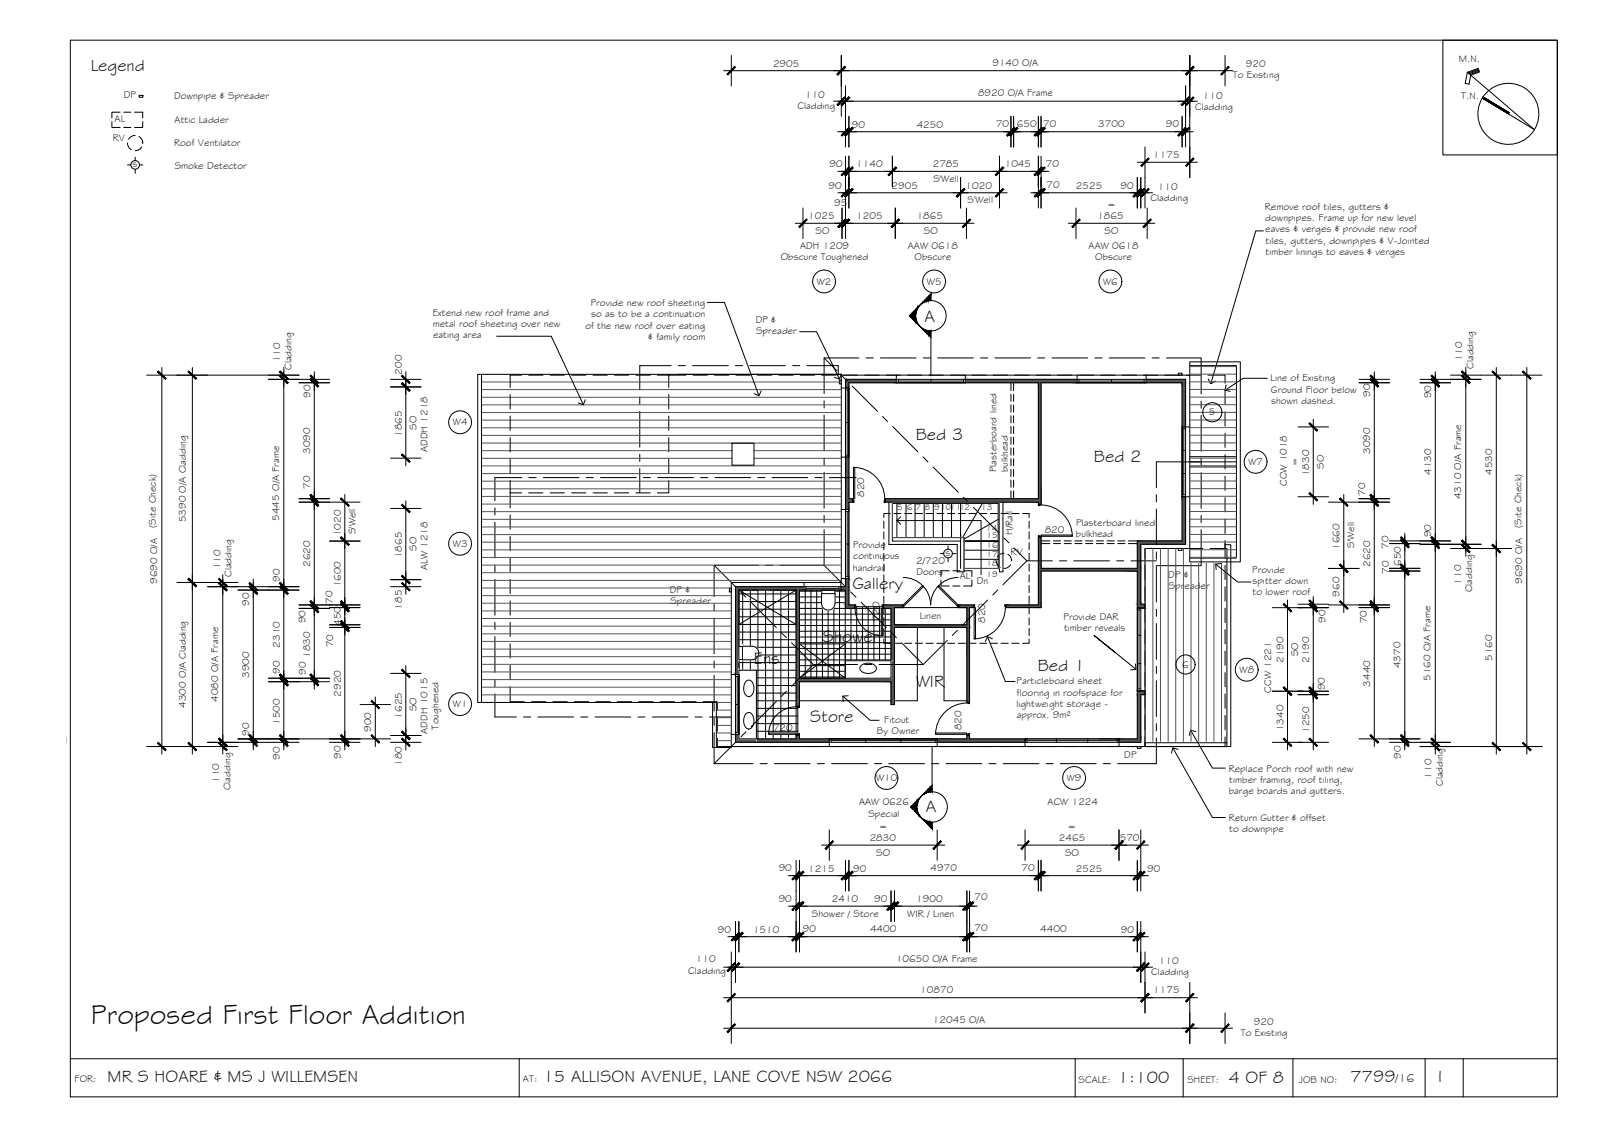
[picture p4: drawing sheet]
<svg xmlns="http://www.w3.org/2000/svg" width="420mm" height="297mm" viewBox="0 0 420 297" stroke-linecap="round" stroke-linejoin="round" font-family="sans-serif">
<defs><g id="words">
<text font-size="7.5" x="23.9" y="268.4">Proposed First Floor Addition</text>
<g font-size="4.5">
<text x="23.8" y="18.5">Legend</text>
<text x="242.5" y="84.5">A</text>
<text x="240.2" y="115.3">Bed 3</text>
<text x="286.9" y="121.1">Bed 2</text>
<text x="223.5" y="154.5">Gallery</text>
<text x="215.8" y="168.3">Shower</text>
<text x="197.7" y="174.2">Ens</text>
<text x="272.2" y="176">Bed 1</text>
<text x="240.2" y="180.1">WIR</text>
<text x="212.5" y="189.2">Store</text>
<text x="242.8" y="212.8">A</text>
<text x="28.2" y="283.6">MR S HOARE &amp; MS J WILLEMSEN</text>
<text x="142.4" y="283.6">15 ALLISON AVENUE, LANE COVE NSW 2066</text>
<text x="293.2" y="283.9">1:100</text>
<text x="322.3" y="283.9">4 OF 8</text>
<text x="354.2" y="283.8">7799</text>
<text x="377.2" y="283.7">I</text>
</g>
<text font-size="3.2" x="366" y="283.8">/16</text>
<g font-size="2.6">
<text x="202.7" y="17.5">2905</text>
<text x="260.3" y="17.3">9140 O/A</text>
<text x="326.7" y="17.6">920</text>
<text x="382.6" y="16.2">M.N.</text>
<text x="323.3" y="20.5">To Existing</text>
<text x="32.5" y="25.7">DP</text>
<text x="45.7" y="26">Downpipe &amp; Spreader</text>
<text x="209.1" y="28.5">Cladding</text>
<text x="211.1" y="25.6">110</text>
<text x="256.5" y="25.3">8920 O/A Frame</text>
<text x="313.5" y="28.8">Cladding</text>
<text x="315.5" y="25.9">110</text>
<text x="383.2" y="26">T.N.</text>
<text x="30.1" y="31.9">AL</text>
<text x="45.8" y="32.1">Attic Ladder</text>
<text x="223.4" y="33.5">90</text>
<text x="240.4" y="33.5">4250</text>
<text x="261.2" y="33.4">70</text>
<text x="266.7" y="33.4">650</text>
<text x="273.6" y="33.4">70</text>
<text x="288" y="33.4">3700</text>
<text x="305.8" y="33.4">90</text>
<text x="29.6" y="37.1">RV</text>
<text x="45.7" y="38.4">Roof Ventilator</text>
<text x="302.4" y="41.4">1175</text>
<text x="34.8" y="43.8">s</text>
<text x="45.8" y="44.2">Smoke Detector</text>
<text x="217.6" y="43.7">90</text>
<text x="224.5" y="43.8">1140</text>
<text x="244.6" y="43.8">2785</text>
<text x="244.8" y="47.7">S'Well</text>
<text x="263.5" y="43.8">1045</text>
<text x="274.3" y="43.7">70</text>
<text x="217.3" y="49.5">90</text>
<text x="233.8" y="49.5">2905</text>
<text x="253.2" y="49.5">1020</text>
<text x="253.8" y="53.3">S'Well</text>
<text x="274.5" y="49.4">70</text>
<text x="282.2" y="49.5">2525</text>
<text x="293.8" y="49.5">90</text>
<text x="301.7" y="52.8">Cladding</text>
<text x="303.7" y="49.9">110</text>
<text x="212" y="57.5">1025</text>
<text x="218.8" y="54">95</text>
<text x="224.5" y="57.5">1205</text>
<text x="240.4" y="57.5">1865</text>
<text x="287.8" y="57.5">1865</text>
<text x="290.5" y="54.5">=</text>
<text x="331.7" y="55">Remove roof tiles, gutters &amp;</text>
<text x="331.8" y="58">downpipes. Frame up for new level</text>
<text x="209.9" y="65.2">ADH 1209</text>
<text x="213.9" y="61.3">SO</text>
<text x="238.1" y="65.2">AAW 0618</text>
<text x="242.3" y="61.3">SO</text>
<text x="285.5" y="65.2">AAW 0618</text>
<text x="289.7" y="61.3">SO</text>
<text x="331.8" y="60.9">eaves &amp; verges &amp; provide new roof</text>
<text x="331.9" y="63.9">tiles, gutters, downpipes &amp; V-Jointed</text>
<text x="204.8" y="68.2">Obscure Toughened</text>
<text x="239.8" y="68.2">Obscure</text>
<text x="287.2" y="68.2">Obscure</text>
<text x="331.9" y="66.8">timber linings to eaves &amp; verges</text>
<text x="214.2" y="74.6">W2</text>
<text x="243.1" y="74.6">W5</text>
<text x="289.3" y="74.6">W6</text>
<text x="113.5" y="82.7">Extend new roof frame and</text>
<text x="154.9" y="80.3">Provide new roof sheeting</text>
<text x="155" y="83.2">so as to be a continuation</text>
<text x="113.5" y="85.7">metal roof sheeting over new</text>
<text x="113.6" y="88.6">eating area</text>
<text x="153.5" y="86.1">of the new roof over eating</text>
<text x="170" y="89.1">&amp; family room</text>
<text x="198.2" y="84.7">DP &amp;</text>
<text x="198.3" y="87.6">Spreader</text>
<text x="73.5" y="95" transform="rotate(-90 73.5 95)">110</text>
<text x="383.5" y="94.7" transform="rotate(-90 383.5 94.7)">110</text>
<text x="76.4" y="97" transform="rotate(-90 76.4 97)">Cladding</text>
<text x="105.4" y="98.2" transform="rotate(-90 105.4 98.2)">200</text>
<text x="333.3" y="100">Line of Existing</text>
<text x="386.4" y="96.7" transform="rotate(-90 386.4 96.7)">Cladding</text>
<text x="81.4" y="104.3" transform="rotate(-90 81.4 104.3)">90</text>
<text x="333.3" y="102.9">Ground Floor below</text>
<text x="333.4" y="105.8">shown dashed.</text>
<text x="359.4" y="104" transform="rotate(-90 359.4 104)">90</text>
<text x="375.4" y="104.5" transform="rotate(-90 375.4 104.5)">90</text>
<text x="109.2" y="112.6" transform="rotate(-90 109.2 112.6)">SO</text>
<text x="118.8" y="111.5">W4</text>
<text x="317.1" y="108.9">5</text>
<text x="81.4" y="119" transform="rotate(-90 81.4 119)">3090</text>
<text x="105.4" y="114.5" transform="rotate(-90 105.4 114.5)">1865</text>
<text x="112.1" y="118.5" transform="rotate(-90 112.1 118.5)">ADDH 1218</text>
<text x="359.4" y="119" transform="rotate(-90 359.4 119)">3090</text>
<text x="261.4" y="123.8" transform="rotate(-90 261.4 123.8)">Plasterboard lined</text>
<text x="264.3" y="123.8" transform="rotate(-90 264.3 123.8)">bulkhead</text>
<text x="327.4" y="121.9">W7</text>
<text x="340.4" y="122.2" transform="rotate(-90 340.4 122.2)">=</text>
<text x="343.4" y="124.9" transform="rotate(-90 343.4 124.9)">1830</text>
<text x="347.2" y="122.9" transform="rotate(-90 347.2 122.9)">SO</text>
<text x="375.4" y="124.5" transform="rotate(-90 375.4 124.5)">4130</text>
<text x="391.4" y="124.5" transform="rotate(-90 391.4 124.5)">4530</text>
<text x="81.3" y="128.1" transform="rotate(-90 81.3 128.1)">70</text>
<text x="226.6" y="130.3" transform="rotate(-90 226.6 130.3)">820</text>
<text x="337.5" y="127.4" transform="rotate(-90 337.5 127.4)">CCW 1018</text>
<text x="358.1" y="129.9" transform="rotate(-90 358.1 129.9)">70</text>
<text x="383.2" y="130.9" transform="rotate(-90 383.2 130.9)">4310 O/A Frame</text>
<text x="48.7" y="136.9" transform="rotate(-90 48.7 136.9)">5390 O/A Cladding</text>
<text x="73.2" y="136.5" transform="rotate(-90 73.2 136.5)">5445 O/A Frame</text>
<text x="282.2" y="137.8">Plasterboard lined</text>
<text x="40.9" y="138.3" transform="rotate(-90 40.9 138.3)">(Site Check)</text>
<text x="89.4" y="140.6" transform="rotate(-90 89.4 140.6)">1020</text>
<text x="93.2" y="140" transform="rotate(-90 93.2 140)">S'Well</text>
<text x="118.8" y="143.4">W3</text>
<text x="223.7" y="143.7">Provide</text>
<text x="265.6" y="140.2" transform="rotate(-90 265.6 140.2)">H/Rail</text>
<text x="274" y="139.7">820</text>
<text x="282.2" y="140.7">bulkhead</text>
<text x="355.2" y="143.6" transform="rotate(-90 355.2 143.6)">S'Well</text>
<text x="364.2" y="143.9" transform="rotate(-90 364.2 143.9)">70</text>
<text x="375.4" y="140.8" transform="rotate(-90 375.4 140.8)">90</text>
<text x="399" y="138.3" transform="rotate(-90 399 138.3)">(Site Check)</text>
<text x="57.8" y="149.3" transform="rotate(-90 57.8 149.3)">110</text>
<text x="81.4" y="148.7" transform="rotate(-90 81.4 148.7)">2620</text>
<text x="105.4" y="146.4" transform="rotate(-90 105.4 146.4)">1865</text>
<text x="109.2" y="144.5" transform="rotate(-90 109.2 144.5)">SO</text>
<text x="112.1" y="149.4" transform="rotate(-90 112.1 149.4)">ALW 1218</text>
<text x="223.7" y="149.6">handrail</text>
<text x="223.8" y="146.7">continuous</text>
<text x="240.3" y="147.9">2/720</text>
<text x="248" y="145.7">s</text>
<text x="265.1" y="145.6">RV</text>
<text x="351.4" y="144.1" transform="rotate(-90 351.4 144.1)">1660</text>
<text x="359.4" y="148.7" transform="rotate(-90 359.4 148.7)">2620</text>
<text x="367.4" y="148.4" transform="rotate(-90 367.4 148.4)">650</text>
<text x="41.2" y="153.1" transform="rotate(-90 41.2 153.1)">9690 O/A</text>
<text x="60.7" y="151.3" transform="rotate(-90 60.7 151.3)">Cladding</text>
<text x="73.4" y="152.5" transform="rotate(-90 73.4 152.5)">90</text>
<text x="89.4" y="154" transform="rotate(-90 89.4 154)">1600</text>
<text x="175.7" y="155.5">DP &amp;</text>
<text x="240.4" y="150.9">Doors</text>
<text x="251.7" y="151.9">AL</text>
<text x="256.2" y="153.1">Dn</text>
<text x="306.4" y="151.6">DP &amp;</text>
<text x="306.5" y="154.5">Spreader</text>
<text x="328.4" y="150.1">Provide</text>
<text x="328.5" y="153">spitter down</text>
<text x="328.5" y="156">to lower roof</text>
<text x="364.2" y="150.4" transform="rotate(-90 364.2 150.4)">70</text>
<text x="383.2" y="153.3" transform="rotate(-90 383.2 153.3)">110</text>
<text x="386.1" y="155.3" transform="rotate(-90 386.1 155.3)">Cladding</text>
<text x="399.2" y="153.1" transform="rotate(-90 399.2 153.1)">9690 O/A</text>
<text x="65.4" y="158.8" transform="rotate(-90 65.4 158.8)">90</text>
<text x="87.2" y="158.3" transform="rotate(-90 87.2 158.3)">70</text>
<text x="105.4" y="159.8" transform="rotate(-90 105.4 159.8)">185</text>
<text x="175.8" y="158.4">Spreader</text>
<text x="351.4" y="156.4" transform="rotate(-90 351.4 156.4)">960</text>
<text x="80.1" y="163.4" transform="rotate(-90 80.1 163.4)">90</text>
<text x="89.4" y="164.1" transform="rotate(-90 89.4 164.1)">450</text>
<text x="230.7" y="162.9" transform="rotate(-90 230.7 162.9)">720</text>
<text x="241.3" y="162.2">Linen</text>
<text x="258.3" y="163.3" transform="rotate(-90 258.3 163.3)">820</text>
<text x="278.9" y="162.6">Provide DAR</text>
<text x="279.1" y="165.5">timber reveals</text>
<text x="347.6" y="163.2" transform="rotate(-90 347.6 163.2)">90</text>
<text x="358.5" y="163.4" transform="rotate(-90 358.5 163.4)">70</text>
<text x="73.4" y="169.8" transform="rotate(-90 73.4 169.8)">2310</text>
<text x="81.4" y="172.5" transform="rotate(-90 81.4 172.5)">1830</text>
<text x="87.3" y="169.7" transform="rotate(-90 87.3 169.7)">70</text>
<text x="336.6" y="173.8" transform="rotate(-90 336.6 173.8)">2190</text>
<text x="340.4" y="172.1" transform="rotate(-90 340.4 172.1)">SO</text>
<text x="343.4" y="173.8" transform="rotate(-90 343.4 173.8)">2190</text>
<text x="391.4" y="173.3" transform="rotate(-90 391.4 173.3)">5160</text>
<text x="65.4" y="177.7" transform="rotate(-90 65.4 177.7)">3900</text>
<text x="73.4" y="176.6" transform="rotate(-90 73.4 176.6)">90</text>
<text x="80.2" y="177" transform="rotate(-90 80.2 177)">90</text>
<text x="266.6" y="179.4">Particleboard sheet</text>
<text x="310.1" y="175.1">6</text>
<text x="325.1" y="176.4">W8</text>
<text x="359.4" y="180" transform="rotate(-90 359.4 180)">3440</text>
<text x="367.3" y="175.2" transform="rotate(-90 367.3 175.2)">4370</text>
<text x="375.2" y="178.6" transform="rotate(-90 375.2 178.6)">5160 O/A Frame</text>
<text x="48.7" y="185.6" transform="rotate(-90 48.7 185.6)">4300 O/A Cladding</text>
<text x="57.2" y="184" transform="rotate(-90 57.2 184)">4080 O/A Frame</text>
<text x="89.4" y="182.7" transform="rotate(-90 89.4 182.7)">2920</text>
<text x="118.8" y="185.4">W1</text>
<text x="266.6" y="185.3">lightweight storage -</text>
<text x="266.7" y="182.4">flooring in roofspace for</text>
<text x="333.4" y="181.6" transform="rotate(-90 333.4 181.6)">CCW 1221</text>
<text x="347.5" y="181" transform="rotate(-90 347.5 181)">90</text>
<text x="73.3" y="190" transform="rotate(-90 73.3 190)">1500</text>
<text x="97.4" y="191.8" transform="rotate(-90 97.4 191.8)">900</text>
<text x="105.4" y="188.4" transform="rotate(-90 105.4 188.4)">1625</text>
<text x="109.2" y="186.5" transform="rotate(-90 109.2 186.5)">SO</text>
<text x="115" y="191.3" transform="rotate(-90 115 191.3)">Toughened</text>
<text x="202.7" y="191.6">720</text>
<text x="231.9" y="189.6">Fitout</text>
<text x="252.2" y="191.5" transform="rotate(-90 252.2 191.5)">820</text>
<text x="266.7" y="188.2">approx. 9m²</text>
<text x="336.6" y="191.7" transform="rotate(-90 336.6 191.7)">1340</text>
<text x="0" y="194.3">ector - Existing</text>
<text x="65.4" y="192.9" transform="rotate(-90 65.4 192.9)">90</text>
<text x="112.1" y="192.3" transform="rotate(-90 112.1 192.3)">ADDH 1015</text>
<text x="230" y="192.5">By Owner</text>
<text x="343.4" y="192.2" transform="rotate(-90 343.4 192.2)">1250</text>
<text x="73.4" y="199.3" transform="rotate(-90 73.4 199.3)">90</text>
<text x="89.4" y="198.9" transform="rotate(-90 89.4 198.9)">90</text>
<text x="105.4" y="200.8" transform="rotate(-90 105.4 200.8)">180</text>
<text x="294.9" y="198.7">DP</text>
<text x="322.2" y="202.3">Replace Porch roof with new</text>
<text x="367.4" y="199" transform="rotate(-90 367.4 199)">90</text>
<text x="57.5" y="205.2" transform="rotate(-90 57.5 205.2)">110</text>
<text x="60.4" y="207.2" transform="rotate(-90 60.4 207.2)">Cladding</text>
<text x="229.8" y="204.8">W10</text>
<text x="279.8" y="204.8">W9</text>
<text x="322.3" y="208.2">barge boards and gutters.</text>
<text x="322.4" y="205.2">timber framing, roof tiling,</text>
<text x="375.5" y="204.1" transform="rotate(-90 375.5 204.1)">110</text>
<text x="378.4" y="206.1" transform="rotate(-90 378.4 206.1)">Cladding</text>
<text x="225.3" y="211.2">AAW 0626</text>
<text x="227.8" y="214.1">Special</text>
<text x="274.8" y="211.2">ACW 1224</text>
<text x="322.2" y="215.3">Return Gutter &amp; offset</text>
<text x="228.1" y="220.5">2830</text>
<text x="230.6" y="217.6">=</text>
<text x="277.7" y="220.5">2465</text>
<text x="280.1" y="217.6">=</text>
<text x="293.7" y="220.4">570</text>
<text x="322.4" y="218.2">to downpipe</text>
<text x="229.8" y="224.3">SO</text>
<text x="279.3" y="224.3">SO</text>
<text x="204.2" y="228.4">90</text>
<text x="212" y="228.5">1215</text>
<text x="223.7" y="228.5">90</text>
<text x="244" y="228.4">4970</text>
<text x="267.9" y="228.4">70</text>
<text x="282.2" y="228.5">2525</text>
<text x="300.9" y="228.5">90</text>
<text x="204.2" y="236.4">90</text>
<text x="218.2" y="236.5">2410</text>
<text x="229.2" y="236.5">90</text>
<text x="240.3" y="236.5">1900</text>
<text x="255.6" y="236">70</text>
<text x="188.2" y="244.5">90</text>
<text x="197.5" y="244.5">1510</text>
<text x="210.6" y="244.4">90</text>
<text x="212.9" y="240.3">Shower / Store</text>
<text x="228.2" y="244.5">4400</text>
<text x="238" y="240.3">WIR / Linen</text>
<text x="255.6" y="244">70</text>
<text x="272.8" y="244.5">4400</text>
<text x="294" y="244.5">90</text>
<text x="180.5" y="255.3">Cladding</text>
<text x="182.5" y="252.3">110</text>
<text x="235" y="252.3">10650 O/A Frame</text>
<text x="301.9" y="255.6">Cladding</text>
<text x="303.9" y="252.6">110</text>
<text x="241.4" y="260.4">10870</text>
<text x="302.4" y="260.4">1175</text>
<text x="244.7" y="268.3">12045 O/A</text>
<text x="328.9" y="268.6">920</text>
<text x="325.4" y="271.6">To Existing</text>
<text x="19.6" y="283.8">FOR:</text>
<text x="137.2" y="283.6">AT:</text>
<text x="282.9" y="283.9">SCALE:</text>
<text x="311.5" y="283.9">SHEET:</text>
<text x="340.7" y="283.9">JOB NO:</text>
</g>
<g font-size="2.2">
<text x="235.3" y="133.7">5</text>
<text x="237.8" y="133.7">6</text>
<text x="240.1" y="133.7">7</text>
<text x="242.5" y="133.7">8</text>
<text x="245" y="133.7">9101112</text>
<text x="257.4" y="133.7">13</text>
<text x="258.6" y="139.3">14</text>
<text x="258.7" y="141.2">15</text>
<text x="258.7" y="143.6">16</text>
<text x="258.7" y="146.1">17</text>
<text x="258.7" y="148.5">18</text>
<text x="258.7" y="151.2">19</text>
</g>
</g></defs>
<!-- layer: ROOFPLAN NEW -->
<g fill="none" stroke="#000" stroke-width=".26">
<path d="M126.3 98.1h-1v86.1h1M178 98.1h42.6v.3M216.1 93.8l3.4 3.4M220.6 98.1h-94.3v86.1h61.6v11.8h3.9v-.3M220.9 98.6l1.3 1.3M225.3 93.8h-9.2v9.4M227.1 93.8h1.9M230.9 93.8h9.4M242.2 93.8h1.8M245.9 93.8h9.4M257.2 93.8h1.8M260.9 93.8h9.4"/>
<path d="M272.1 93.8h1.9M275.9 93.8h9.4M287.2 93.8h1.8M290.9 93.8h9.4M302.2 93.8h1.8M305.9 93.8h9.1v9.5M312 98.4v-2.5h12.3v50.4h-12.3v-2.5M312 95.9v-1h13.3v52.4h-13.3v-1M216.1 105.1v1.9M216.1 108.8v9.4M223.5 101.2l6.6 6.6M231.5 109.2l1.3 1.3"/>
<path d="M234.1 111.8l6.6 6.7M242.1 119.8l1.3 1.3M312 119.7h12.3M315 105.1v1.9M315 108.9v9.4M216.1 138.8v9.4h-11.6M216.1 120.1v1.9M216.1 123.8v9.4M216.1 135.1v1.9M244.7 122.4l6.6 6.7M252.7 130.4l1.3 1.3M255.3 133l6.6 6.7"/>
<path d="M303.3 129.7v1.9M303.3 133.4v9.4M312 122.4h12.3M315 138.9v9.4h-11.7M315 120.1v1.9M315 123.9v9.4M315 135.1v1.9M324.3 121.1h-21v6.7M187.3 158.3v1.8M187.3 148.2l5.7 5.7M194.3 155.3l1.4 1.3M197 157.9l6.6 6.6"/>
<path d="M198.9 148.2h-11.6v8.2M200.8 148.2h1.9M216.1 148.2l5.8 5.7M223.2 155.3l1.3 1.3M225.8 157.9l6.7 6.6M259 157.3l-6.6 6.6M261.7 154.7l-1.3 1.3M263.3 141l1.3 1.3M265.9 143.7l3.4 3.3M269.3 147l-6.3 6.3M269.3 147h6.7M277.9 147h1.8"/>
<path d="M281.6 147h9.4M292.9 147h1.8M296.6 147h6.7M303.3 144.7v1.9M303.3 148.5v9.3M303.3 159.7v1.9M321.3 142.5v1.3h.5v50.9h-21.5v1h22.5v-52.9h-1.5M187.3 162v9.4M187.3 173.3v1.8M187.3 177v9.4M204.9 165.9l1.4 1.3M207.6 168.5l5.7 5.7"/>
<path d="M213.3 174.2l-5.7 5.7M213.3 174.2h11.6M226.8 174.2h1.8M233.8 165.9l1.3 1.3M236.4 168.5l5.7 5.7M248.4 167.9l-6.3 6.3h-11.6M251.1 165.3l-1.3 1.3M303.3 163.5v9.3M303.3 174.7v1.9M303.3 178.5v9.3M186.9 184.2v11.8h1M187.3 188.3v1.9"/>
<path d="M187.3 192v8.2M193 194.5l-5.7 5.7M195.7 191.8l-1.4 1.4M203.6 183.9l-6.6 6.6M206.3 181.2l-1.4 1.4M303.3 193.5v6.7h-10.2M303.3 189.7v1.9M321.8 194.7v1h-21.5M187.3 200.2h10.2M199.4 200.2h1.8M203.1 200.2h9.4M214.4 200.2h1.8"/>
<path d="M218.1 200.2h9.4M229.3 200.2h1.9M233.1 200.2h9.4M244.4 200.2h1.8M248.1 200.2h9.4M259.4 200.2h1.8M263.1 200.2h9.4M274.3 200.2h1.9M278.1 200.2h9.4M289.4 200.2h1.8"/>
</g>
<!-- layer: HATCH -->
<g fill="#545454" stroke="#545454" stroke-width=".26">
<path d="M208.8 169.7l.9 .9h-.9z"/>
<path d="M233.7 165.8l.9 .9h-.9z"/>
<path d="M221.7 152h.9v1.8z"/>
<path d="M208.8 163.7h.9v6z"/>
<path d="M253.6 159.3h.7v2.8z"/>
<path d="M233.7 164.5h.9v1.3z"/>
<path d="M192.9 153.8l.9 .9h-.9z"/>
<path d="M208.8 170.6l.9 7.2v-7.2zM208.8 170.6l.9 7.2h-.9z"/>
<path d="M233.7 174.2l.9 3.6v-3.6zM233.7 174.2l.9 3.6h-.9z"/>
<path d="M217.7 177.8l16.9 .5v-.5zM217.7 177.8l16.9 .5h-16.9z"/>
<path d="M213.7 177.8l4 .5v-.5zM213.7 177.8l4 .5h-4z"/>
<path d="M209.7 177.8l4 .5v-.5zM209.7 177.8l4 .5h-4.5z"/>
<path d="M209.2 178.3l25.4 .4v-.4zM209.2 178.3l25.4 .4h-25.8z"/>
<path d="M208.8 177.8v.9zM208.8 177.8h.9l-.9 .9z"/>
<path d="M233.7 178.7l.9 6v-6zM233.7 178.7l.9 6h-.9z"/>
<path d="M208.8 178.7l.9 6.4v-6.4zM208.8 178.7l.9 6.4h-.9z"/>
<path d="M310 130.2l.9 11.6v-11.6zM310 130.2l.9 11.6h-.9z"/>
<path d="M298.3 141.8l12.6 .9v-.9zM298.3 141.8l12.6 .9h-12.6z"/>
<path d="M298.3 142.7l.9 6.3v-6.3zM298.3 142.7l.9 6.3h-.9z"/>
<path d="M272.3 140.8l.7 8.2v-8.2zM272.3 140.8l.7 8.2h-.7z"/>
<path d="M272.3 149l26.9 .7v-.7zM272.3 149l26.9 .7h-26.9z"/>
<path d="M298.3 149.7l.9 8.7v-8.7zM298.3 149.7l.9 8.7h-.9z"/>
<path d="M272.3 149.7l.7 9.6v-9.6zM272.3 149.7l.7 9.6h-.7z"/>
<path d="M298.3 158.4l2 1v-1zM298.3 158.4l2 1h-2z"/>
<path d="M298.3 181.1l2 1v-1zM298.3 181.1l2 1h-2z"/>
<path d="M298.3 182.1l.9 11.6v-11.6zM298.3 182.1l.9 11.6h-.9z"/>
<path d="M293.5 193.7l5.7 .9v-.9zM293.5 193.7l5.7 .9h-5.7z"/>
<path d="M253 130.7l19.3 .9v-.9zM253 130.7l19.3 .9h-18.4z"/>
<path d="M232.2 130.7l21.7 .9-.9-.9zM232.2 130.7l21.7 .9h-21.7z"/>
<path d="M222.6 130.7l1 .9v-.9zM222.6 130.7l1 .9h-1z"/>
<path d="M221.7 119.8l.9 13.8v-13.8zM221.7 119.8l.9 13.8h-.9z"/>
<path d="M208.8 192.7l.9 1v-1zM208.8 192.7l.9 1h-.9z"/>
<path d="M192.9 192.5l.9 1.2v-1.2zM192.9 192.5l.9 1.2h-.9z"/>
<path d="M192.9 193.7l24.6 .9v-.9zM192.9 193.7l24.6 .9h-24.6z"/>
<path d="M300.6 99.5l10.3 .8v-.8zM300.6 99.5l10.3 .8h-10.3z"/>
<path d="M310 100.3l.9 11.6v-11.6zM310 100.3l.9 11.6h-.9z"/>
<path d="M253.2 99.5l29.3 .8v-.8zM253.2 99.5l29.3 .8h-29.3z"/>
<path d="M272.3 100.3l.7 31.9v-31.9zM272.3 100.3l.7 31.9h-.7z"/>
<path d="M221.7 99.5l13.4 .8v-.8zM221.7 99.5l13.4 .8h-13.4z"/>
<path d="M221.7 100.3l.9 1.4v-1.4zM221.7 100.3l.9 1.4h-.9z"/>
<path d="M253.6 192.7l.7 1v-1zM253.6 192.7l.7 1h-.7z"/>
<path d="M245.8 193.7l23 .9v-.9zM245.8 193.7l23 .9h-23z"/>
<path d="M269.9 158.6l2.4 .7v-.7zM269.9 158.6l2.4 .7h-2.4z"/>
<path d="M263.9 158.6l6 .7v-.7zM263.9 158.6l6 .7h-6z"/>
<path d="M233.7 166.7l.9 1.9v-1.9zM233.7 166.7l.9 1.9h-.9z"/>
<path d="M233.7 168.6l.9 5.6v-5.6zM233.7 168.6l.9 5.6h-.9z"/>
<path d="M221.7 151.7l.9 .3v-.3zM221.7 151.7l.9 .3h-.9z"/>
<path d="M221.7 152v1.8h.9zM221.7 153.8h.9v.9z"/>
<path d="M220.8 153.8l1.8 .9-.9-.9zM220.8 153.8l1.8 .9h-1.8z"/>
<path d="M221.7 154.7l.9 3.9v-3.9zM221.7 154.7l.9 3.9h-.9z"/>
<path d="M221.7 158.6l2.4 .9v-.9zM221.7 158.6l2.4 .9h-2.4z"/>
<path d="M192.9 153.8l17.7 .4v-.4zM192.9 153.8l17.7 .4h-17.3z"/>
<path d="M220.6 153.8l.2 .9v-.9zM220.6 153.8l.2 .9h-.2z"/>
<path d="M202.8 154.2l7.8 .5v-.5zM202.8 154.2l7.8 .5h-7.8z"/>
<path d="M198.8 154.2l4 .5v-.5zM198.8 154.2l4 .5h-4z"/>
<path d="M193.3 154.2l5.5 .5v-.5zM193.3 154.2l5.5 .5h-5z"/>
<path d="M208.8 154.7l.9 9v-9zM208.8 154.7l.9 9h-.9z"/>
<path d="M208.8 163.7v6h.9zM208.8 169.7h.9v.9z"/>
<path d="M251.5 158.6l3.8 .7v-.7zM251.5 158.6l3.8 .7h-3.8z"/>
<path d="M253.6 159.3v2.8h.7zM253.6 162.1h.7l-.7 .7zM254.3 162.1l-.7 .7h.7z"/>
<path d="M253.6 162.8l.7 1v-1zM253.6 162.8l.7 1h-.7z"/>
<path d="M252.5 163.8l1.8 .7v-.7zM252.5 163.8l1.8 .7h-2.5z"/>
<path d="M253.6 164.5l.7 4.1v-4.1zM253.6 164.5l.7 4.1h-.7z"/>
<path d="M253.6 168.6l.7 15.5v-15.5zM253.6 168.6l.7 15.5h-.7z"/>
<path d="M231.8 158.6l4.9 .7v-.7zM231.8 158.6l4.9 .7h-4.9z"/>
<path d="M231.8 159.3l2.8 .2v-.2zM231.8 159.3l2.8 .2h-2.8z"/>
<path d="M231.7 158.6l.1 .9zM231.7 158.6l.1 .9z"/>
<path d="M233.7 159.5l.9 4.3v-4.3zM233.7 159.5l.9 4.3h-.9z"/>
<path d="M233.7 163.8l18.1 .7 .7-.7zM233.7 163.8l18.1 .7h-18.1z"/>
<path d="M233.7 164.5v1.3h.9zM233.7 165.8h.9v.9z"/>
<path d="M192.9 154.7l.9 21v-21zM192.9 154.7l.9 21h-.9z"/>
<path d="M192.9 175.7l.9 .8v-.8zM192.9 175.7l.9 .8h-.9z"/>
<path d="M192.9 176.5l.9 .3v-.3zM192.9 176.5l.9 .3h-.9z"/>
</g>
<!-- layer: EXISTING -->
<g fill="none" stroke="#000" stroke-width=".26">
<path d="M179.9 98.4h-4.5v3.2M181.8 98.4h3.7M187.4 98.4h3.8M193 98.4h3.8M198.7 98.4h3.7M204.3 98.4h3.7M209.9 98.4h3.8M215.5 98.4h3.8M221.2 98.4h3.7M226.8 98.4h3.7M232.4 98.4h3.8M238 98.4h3.8"/>
<path d="M243.7 98.4h3.7M249.3 98.4h3.7M254.9 98.4h3.7M260.5 98.4h3.8M266.2 98.4h3.7M271.8 98.4h3.7M277.4 98.4h3.7M283 98.4h3.8M288.7 98.4h3.7M294.3 98.4h3.7M299.9 98.4h3.7M305.5 98.4h3.8"/>
<path d="M311.2 98.4h3.7M316.8 98.4h4.5v2M175.4 103.5v3.7M175.4 109.1v3.7M175.4 114.7v3.8M321.3 102.3v3.8M321.3 108v3.7M321.3 113.6v3.7M321.3 119.2v3.8M133.8 135v3.8M136.8 129.2h-3v4M138.6 129.2h3.8"/>
<path d="M144.3 129.2h3.7M149.9 129.2h3.8M155.5 129.2h3.8M161.1 129.2h3.8M166.8 129.2h3.7M175.4 126v3.2h-3M175.4 120.3v3.8M321.3 124.8v3.8M321.3 130.5v3.7M321.3 136.1v3.7M133.8 140.6v3.8M133.8 146.3v3.7"/>
<path d="M133.8 151.9v3.8M133.8 157.5v3.8M300.3 148.2v3.7M300.3 153.8v3.8M300.3 159.4v3.8M304.2 143.8h-3.9v2.5M306.1 143.8h3.7M311.7 143.8h3.8M321.3 141.7v2.1h-3.9M321.3 143.8v2.5M321.3 148.2v3.7M321.3 153.8v3.8"/>
<path d="M321.3 159.4v3.8M133.8 163.1v3.8M133.8 168.8v3.7M133.8 174.4v3.8M300.3 165.1v3.7M300.3 170.7v3.7M300.3 176.3v3.8M321.3 165.1v3.7M321.3 170.7v3.7M321.3 176.3v3.8M133.8 180v4h3.7M139.4 184h3.8"/>
<path d="M145 184h3.8M150.7 184h3.7M156.3 184h3.7M161.9 184h3.8M167.5 184h3.8M173.2 184h3.7M178.8 184h3.7M184.4 184h3.7v2.1M188.1 193.6v2.1h4.5M188.1 188v3.7M194.5 195.7h3.8M200.2 195.7h3.7"/>
<path d="M205.8 195.7h3.7M211.4 195.7h3.7M217 195.7h3.8M222.7 195.7h3.7M228.3 195.7h3.7M233.9 195.7h3.7M239.5 195.7h3.8M245.2 195.7h3.7M250.8 195.7h3.7M256.4 195.7h3.7M262 195.7h3.8M267.7 195.7h3.7"/>
<path d="M273.3 195.7h3.7M278.9 195.7h3.7M284.5 195.7h3.8M290.2 195.7h3.7M300.3 193.2v2.5h-4.5M300.3 195.7h3.9M300.3 181.9v3.8M300.3 187.6v3.7M306.1 195.7h3.7M311.7 195.7h3.8M321.3 193.2v2.5h-3.9M321.3 181.9v3.8"/>
<path d="M321.3 187.6v3.7"/>
</g>
<!-- layer: TILES -->
<g fill="none" stroke="#000" stroke-width=".26">
<path d="M193.8 155.7h15M193.8 157.7h15M193.8 159.7h15M194.8 154.7v39M196.8 154.7v39M198.8 154.7v39M200.8 154.7v39M202.8 154.7v39M204.8 154.7v39M206.8 154.7v39M209.7 155h12M209.7 156.5h12"/>
<path d="M209.7 158h12M209.7 159.5h12M211.2 154.7v23.1M212.7 154.7v23.1M214.2 154.7v23.1M215.7 154.7v23.1M217.2 154.7v23.1M218.7 154.7v23.1M220.2 154.7v23.1M221.7 154.7v23.1M223.2 159.5v18.3M224.3 159.5h7.2"/>
<path d="M224.4 159.1h6.9M224.7 159.1v18.7M226.2 159.1v18.7M227.7 159.1v18.7M229.2 159.1v18.7M230.7 159.1v18.7M232.2 159.5v18.3M193.8 161.7h15M193.8 163.7h15M193.8 165.7h15M193.8 167.7h15M193.8 169.7h15"/>
<path d="M193.8 171.7h15M193.8 173.7h15M193.8 175.7h15M193.8 177.7h15M193.8 179.7h15M209.7 161h24M209.7 162.5h24M209.7 164h24M209.7 165.5h24M209.7 167h24M209.7 168.5h24M209.7 170h24"/>
<path d="M209.7 171.5h24M209.7 173h24M209.7 174.5h24M209.7 176h24M209.7 177.5h24M193.8 181.7h15M193.8 183.7h15M193.8 185.7h15.4M193.8 187.7h15.4M193.8 189.7h15.4M193.8 191.7h15.4M208.8 185.3v7.2"/>
<path d="M209.2 185.3v7.2"/>
</g>
<!-- layer: BORDER -->
<g fill="none" stroke="#000" stroke-width=".26">
<path d="M18.4 10.5h390v277.1h-390zM378.4 10.5h30v30.1h-30zM384.8 18.9l2.9-1 .3 1-2.3 .8-.4 2.4-1-.2 .5-3 17.6 15.1-13.6-8.3M387.8 18.2l-2.7 .9M387.8 18.4l-2.5 .9M387.9 18.7l-2.4 .8M389 25.4l6.8 4.2M18.4 277.6h390M136.2 277.6v10M282 277.6v10M310.3 277.6v10M339.1 277.6v10"/>
<path d="M373.8 277.6v10M383.8 277.6v10"/>
<circle cx="395.6" cy="29.9" r="8"/>
</g>
<!-- layer: SERVICES -->
<g fill="none" stroke="#000" stroke-width=".26">
<path d="M29.3 31.9v1.5h2.2M31.5 29.4h-2.2v1.6M32.5 33.4h1.8M32.5 29.4h1.8M33.4 37.5l.4 1.1 .6 .6M35.3 29.4h2.1v1.6M35.4 35.5l-1.1 .3-.6 .7M36.4 35.8l.7 .6 .3 1.1M36.5 25h1v.5h-1zM37.2 38.5l-.7 .7-1.1 .3M37.4 37.5h.1M37.4 31.9v1.5h-2.1"/>
<path d="M33.4 43.2h.9M35.5 41.2v.9M35.5 44.4v1M36.6 43.2h.9M220.1 99.6h.5v1.1h-.5zM309 97.8h1v.6h-1zM231.8 136.6v1.9M231.8 139.4v1.9M233.5 134.6h-1.7v1.1M234.4 134.6h1.9M237.2 134.6h1.9M240.1 134.6h1.8"/>
<path d="M242.9 134.6h1.9M245.7 134.6h1.9M248.5 134.6h1.9M251.3 134.6h1.9M254.1 134.6h1.9M256.9 134.6h1.9M259.7 134.6h1.9M262.6 134.6h1.8M265.4 134.6h1.9M268.2 134.6h1.7v1.1M269.9 136.6v1.9M269.9 139.4v1.9"/>
<path d="M191.3 154.2h.5v1h-.5zM231.8 142.3v1.8M231.8 145.1v1.9M231.8 147.9v1.9M231.8 150.7v1.9M231.8 153.5v1.9M231.8 156.3v1.9M231.8 159.1v1.9M246.6 145.1h.9M246.8 152.1v1.5h2.2M248.7 143.1v.9M248.7 146.3v1"/>
<path d="M249 149.6h-2.2v1.6M249.8 145.1h.9M249.9 153.6h1.9M249.9 149.6h1.9M252.7 149.6h2.2v1.6M254.9 152.1v1.5h-2.2M261.3 147l.3 1.1 .7 .7M263.3 145l-1.1 .4-.6 .6M264.3 145.3l.7 .6 .3 1.1M265 148l-.6 .7-1.1 .3M265.3 147h.1M269.9 142.3v1.8"/>
<path d="M269.9 145.1v1.9M269.9 147.9v1.9M269.9 150.7v1.9M269.9 153.5v1.9M269.9 156.3v1.9M269.9 159.1v1.9M309 143.8h1v.5h-1zM231.8 167.6v1h1.7M231.8 162v1.8M231.8 164.8v1.8M234.4 168.6h1.9M237.2 168.6h1.9"/>
<path d="M240.1 168.6h1.8M242.9 168.6h1.9M245.7 168.6h1.9M248.5 168.6h1.9M251.3 168.6h1.9M254.1 168.6h1.9M256.9 168.6h1.9M259.7 168.6h1.9M262.6 168.6h1.8M265.4 168.6h1.9M269.9 167.6v1h-1.7M269.9 162v1.8"/>
<path d="M269.9 164.8v1.8M298.3 195.7h1v.5h-1z"/>
<circle cx="35.5" cy="43.2" r="1.13"/>
<circle cx="248.6" cy="145.1" r="1.13"/>
</g>
<!-- layer: NEWWORK -->
<g fill="none" stroke="#000" stroke-width=".26">
<path d="M136.8 98.4h-3v3.2M138.6 98.4h3.8M144.3 98.4h3.7M149.9 98.4h3.8M155.5 98.4h3.8M161.1 98.4h3.8M166.8 98.4h3.7M172.4 98.4h3M235.1 98.4v1.9h-12.5v1.4h-2M235.1 99.5h-13.4v2.2M253.2 98.4v1.9h19.1v30.4h-40.1v.9h40.1v.6h.7v-31.9h9.5v-1.9M253.2 99.5h29.3"/>
<path d="M300.6 98.4v1.9h9.4v11.7M300.6 99.5h10.3v12.5M133.8 103.5v3.7M133.8 109.1v3.7M133.8 114.7v3.8M220.6 119.8h2v10.9h1v.9h-1v2h-2M221.7 119.8v13.8M310 111.9h2M133.8 120.3v3.8M133.8 126v3.2M310 130.1v11.7h-11.7v7.2h-25.3v-8.2h-.7v17.8h-8.4v.7h9.1v-9.6h25.3v9.7M310 130.2h2"/>
<path d="M310.9 130.1v12.6h-11.7v15.7h1.1v1h-2M198.8 154.7h-5v22.1h-2M210.9 152.7v2h-1.2v23.1h24v-18.3h-2v-.9h5v.7h-2.1v4.5h19v-4.5h-2.1v-.7h3.8v.7h-1v24.8h-.7v-19.6h-19v20.2h-.9v-6h-24v6.4h-.9v-30.4h-6M210.9 153.8h-18v23M220.6 151.7h2v6.9h1.5v.9h-2.4v-4.8h-1.1v-2M221.7 151.7v2.1h-1.1M298.3 159.4h2M191.8 192.5h2v1.2h15v-1h.9v1h7.8v2M192.9 192.5v2.1h24.6M245.8 194.6h23.6M268.8 193.7v2M269.4 193.7h-15.1v-1h-.7v1h-7.8v2"/>
<path d="M293.5 193.7v2M298.3 181.1h2v1h-1.1v12.5h-5.7M298.3 181.1v12.6h-10M298.3 181.1h2"/>
</g>
<!-- layer: 0.13 -->
<g fill="none" stroke="#000" stroke-width=".26">
<path d="M265.1 100.3v2.1M265.1 103.4v1.8M265.1 106.2v1.8M265.1 109v1.9M265.1 111.8v1.9M265.1 114.6v1.9M265.1 117.4v1.9M265.8 100.3v2.1M265.8 103.4v1.8M265.8 106.2v1.8M265.8 109v1.9M265.8 111.8v1.9"/>
<path d="M265.8 114.6v1.9M265.8 117.4v1.9M223.8 122.5a8.2 8.2 0 0 1 8.2 8.2M265.1 120.2v1.9M265.1 123.1v1.8M265.1 125.9v1.8M265.1 128.7v2M265.8 120.2v1.9M265.8 123.1v1.8M265.8 125.9v1.8M265.8 128.7v2M273 132.4a8.2 8.2 0 0 1 8.2 8.2"/>
<path d="M224.3 159.5a7.2 7.2 0 0 0 7.2 7.2M234.6 159.3h19M236.9 151.4a7.2 7.2 0 0 1 7.2 7.2 7.2 7.2 0 0 1 7.2-7.2M263.7 159.3a8.2 8.2 0 0 1-8.2 8.2M273 141.8h2.3M273 142.5h2.3M276.3 141.8h1.9M276.3 142.5h1.9M279.1 141.8h1.9M279.1 142.5h1.9M281.9 141.8h1.9M281.9 142.5h1.9"/>
<path d="M284.7 141.8h1.9M284.7 142.5h1.9M287.5 141.8h1.9M287.5 142.5h1.9M290.4 141.8h1.8M290.4 142.5h1.8M293.2 141.8h1.8M293.2 142.5h1.8M296 141.8h2.3M296 142.5h2.3M240.6 164.5v19.2h-6M247.6 164.5v19.2h6"/>
<path d="M208.8 185.3a7.2 7.2 0 0 0-7.2 7.2M209.7 183.7h24M253.6 184.3a8.2 8.2 0 0 0-8.2 8.2"/>
</g>
<!-- layer: INSULCLAD -->
<path d="M235.1 98.4h-14.5v3.3M253.2 98.4h29.3M300.6 98.4h11.4v13.6M220.6 119.8v13.8M312 130.1v13.7h-11.7v15.6M210.9 152.7h-19.1v24.1M220.6 151.7v1M191.8 192.5v3.2h25.7M245.8 195.7h23M300.3 181.1v14.6h-6.8" fill="none" stroke="#000" stroke-width=".26"/>
<!-- layer: STAIRS -->
<g fill="none" stroke="#000" stroke-width=".26">
<path d="M233.1 131.6v11.1h17.9v7.2h1.8v-9h-18.8M234 132h27.8v17M234 131.6v10.3h17.9M235.2 132v8.9M237.6 132v8.9M240 132v8.9M242.4 132v8.9M244.8 132v8.9M247.2 132v8.9M249.6 132v8.9M251.9 132v17M257.6 132l-5.1 8.9"/>
<path d="M261.8 136.2l-9 5.1M262.1 131.6v18.3h.9v-18.3M252.8 144.2h9M252.8 146.6h9.3M252.8 149h9.3M261.8 141.9h-9h9"/>
</g>
<!-- layer: SECTION POINT -->
<g fill="#000" stroke="#000" stroke-width=".26">
<path d="M241.3 80l.4-.4zM240.1 81.1v3.4l-1.6-1.7zM240.6 80.6l.3-.3-.3 .6zM240.9 85.2l.4 .4zM241.3 85.6l.4 .4zM240.5 209.9v3.3l-1.7-1.6zM240.9 213.5l.4 .5zM241.6 208.7l-.3 .5zM242 208.3l-.4 .4zM241.6 214.4l.4 .4z"/>
<path d="M242.1 79.1l-.4 .5zM242.1 79.1l-.4 .5z"/>
<path d="M242.1 79.1v.2l.5-.6zM242.6 78.7v.4l-.5 .2z"/>
<path d="M243.1 78.2l-.5 .5v.4zM243.1 78.2v.7l-.5 .2z"/>
<path d="M243.1 78.2v.7l.5-1.2zM243.6 77.7v1.1l-.5 .1z"/>
<path d="M243.6 77.7v1.1l.5-1.7zM244.1 77.1v1.7h-.5z"/>
<path d="M240.1 81.1v1.4zM240.2 81l-.1 1.5z"/>
<path d="M240.1 83.1v1.4zM240.2 83.6v.9z"/>
<path d="M240.2 81v1l.2-1.1zM240.4 80.9l-.2 1.1z"/>
<path d="M240.2 83.6v.9l.2-.3zM240.4 84.2v.5l-.2-.2z"/>
<path d="M240.6 80.6l-.2 .3v.5zM240.6 80.6l-.2 .8z"/>
<path d="M240.4 84.2v.5h.2zM240.4 84.7h.2v.2z"/>
<path d="M240.9 80.3l-.3 .6zM241.3 80l-.4 .4z"/>
<path d="M240.6 84.7l.3 .5zM240.6 84.9l.3 .4z"/>
<path d="M241.7 86l.4 .3zM241.7 86l.4 .3v.2z"/>
<path d="M242.1 86.3v.2h.5zM242.1 86.5h.5v.4z"/>
<path d="M242.6 86.5v.4l.5-.3zM242.6 86.9l.5-.3v.8z"/>
<path d="M243.1 86.6v.8l.5-.6zM243.6 86.8v1.1l-.5-.5z"/>
<path d="M243.6 86.8v1.1l.5-1.1zM244.1 86.8v1.6l-.5-.5z"/>
<path d="M240.5 211.9l.1 1.4zM240.5 211.9l.1 1.4z"/>
<path d="M240.5 209.9v1.4zM240.5 209.9l.1 .8z"/>
<path d="M240.6 212.4l.1 1.1zM240.6 212.4l.1 1.1z"/>
<path d="M240.6 209.8l.1 .4-.1 .5zM240.6 209.8l.1 .4v-.5z"/>
<path d="M240.7 213l.2 .7-.2-.2zM240.7 213l.2 .7z"/>
<path d="M240.7 209.7l.2-.1-.2 .6zM240.9 209.4l-.2 .3 .2-.1z"/>
<path d="M240.9 213.5l.4 .5zM241.3 214l.3 .4z"/>
<path d="M240.9 209.4l.4-.2-.4 .4zM240.9 209.4l.4-.3z"/>
<path d="M242 214.7l.5 .5zM242 214.7l.5 .5v-.2z"/>
<path d="M242 208.3l.5-.2zM242 208.3l.5-.2v-.2z"/>
<path d="M242.5 215l.4 .7zM242.5 215l.4 .7v-.4z"/>
<path d="M242.5 207.9h.4l-.4 .2zM242.5 207.9h.4v-.5z"/>
<path d="M242.9 215.3l.5 .9-.5-.5zM242.9 215.3l.5 .9v-.8z"/>
<path d="M242.9 207.4l.5 .3-.5 .2zM243.4 206.9l-.5 .5 .5 .3z"/>
<path d="M243.4 215.4l.6 1.3-.6-.5zM243.4 215.4l.6 1.3v-1.2z"/>
<path d="M243.4 206.9l.6 .7-.6 .1zM243.4 206.9l.6 .7v-1.2z"/>
<path d="M244 215.5l.5 1.7-.5-.5zM244 215.5l.5 1.7v-1.6z"/>
<path d="M244 206.4l.5 1.2h-.5zM244.5 205.9l-.5 .5 .5 1.2z"/>
</g>
<g fill="none" stroke="#000" stroke-width=".26">
<path d="M244.1 78.8v-1.7l-5.6 5.7 5.6 5.6M244.1 86.8v11.7M244.5 195.8v11.8M244.5 205.9l-5.7 5.7 5.7 5.6v-1.6"/>
<circle cx="244.1" cy="82.8" r="4"/>
<circle cx="244.5" cy="211.6" r="4"/>
</g>
<!-- layer: MASK -->
<g fill="#fff" stroke="#fff" stroke-width=".26">
<path d="M250.8 158.6h.5l-.3 .2z"/>
<path d="M245.9 153.7l5.4 4.9h-.5z"/>
<path d="M236.9 158.6h.5l-.3 .2z"/>
<path d="M241.7 153.7l-4.3 4.9h-.5z"/>
<path d="M199 170.9v.6z"/>
<path d="M216.9 159.9h.7z"/>
<path d="M273 140.3v.3l8.2-.3zM273 140.6l8.2-.3v.3z"/>
<path d="M223.8 122.5v8.2h.4zM223.8 122.5h.4v8.2z"/>
<path d="M255.5 159.3l.3 8.2v-8.2zM255.5 159.3l.3 8.2h-.3z"/>
<path d="M245.9 153.7l5.4 4.9-4.8-4.9zM245.9 153.7l.3-.2 .3 .2z"/>
<path d="M241.7 153.7l-4.3 4.9 4.8-4.9zM241.7 153.7l.3-.2 .2 .2z"/>
<path d="M231.1 159.5l.4 7.2v-7.2zM231.1 159.5l.4 7.2h-.4z"/>
<path d="M201.6 192.5h7.2v-.3zM201.6 192.2h7.2l-7.2 .3z"/>
<path d="M193.8 175.7l4.6 18h-4.6zM193.8 175.7l4.6 18v-18z"/>
<path d="M199 170.9v.7zM199 170.9v.7z"/>
<path d="M199 170.9l-.1 1zM198.9 170.6v1.3z"/>
<path d="M198.9 170.6v1.3zM198.9 170.5v1.4z"/>
<path d="M198.9 170.5l-.2 1.7 .2-.3zM198.7 170.2l.2 .3-.2 1.7z"/>
<path d="M198.7 170.2v2zM198.7 170.2v2z"/>
<path d="M198.7 170.2l-.2 2.3 .2-.3zM198.5 170l.2 .2-.2 2.3z"/>
<path d="M198.5 170v2.5zM198.5 170v2.5z"/>
<path d="M198.5 170l-.2 2.7 .2-.2zM198.3 169.7l.2 .3-.2 2.7z"/>
<path d="M198.3 169.7v3zM198.3 169.7v3z"/>
<path d="M198.3 169.7l-.3 3.1 .3-.1zM198 169.6l.3 .1-.3 3.1z"/>
<path d="M198 169.6l-.1 3.3zM197.9 169.6v3.3z"/>
<path d="M197.9 169.6l-.3 3.3h.3zM197.6 169.5l.3 .1-.3 3.3z"/>
<path d="M197.6 169.5v3.4zM197.6 169.5v3.4z"/>
<path d="M197.6 169.5l-.3 3.5 .3-.1zM197.3 169.4l.3 .1-.3 3.5z"/>
<path d="M197.3 169.4v3.6zM197.3 169.4v3.6z"/>
<path d="M197.3 169.4l-2.4 3.6h2.4zM194.9 169.4h2.4l-2.4 3.6z"/>
<path d="M194.9 169.4l-.1 3.6zM194.8 169.4v3.6zM194.8 169.4v3.6zM194.8 169.4v3.6z"/>
<path d="M194.8 169.4v3.6zM194.8 169.4v3.6z"/>
<path d="M194.8 169.5v3.5zM194.8 169.5v3.5zM194.8 169.5v3.5zM194.8 169.5v3.5z"/>
<path d="M194.8 169.5v3.5zM194.8 169.5v3.5z"/>
<path d="M194.8 169.5v3.5zM194.8 169.5v3.4z"/>
<path d="M194.8 169.5v3.4zM194.8 169.5v3.4z"/>
<path d="M194.8 169.5v3.4zM194.8 169.5v3.4z"/>
<path d="M194.8 169.5v3.4zM194.8 169.5v3.4z"/>
<path d="M194.8 169.5l-.1 3.4zM194.7 169.5v3.4zM194.7 169.5v3.4zM194.7 169.5v3.4z"/>
<path d="M194.7 169.5v3.4zM194.7 169.5v3.4z"/>
<path d="M194.7 169.5v3.4zM194.7 169.5v3.4z"/>
<path d="M194.7 169.5v3.4zM194.7 169.5v3.4z"/>
<path d="M194.7 169.5v3.4zM194.7 169.5v3.4z"/>
<path d="M194.7 169.5v3.4zM194.7 169.5v3.4z"/>
<path d="M194.7 169.5v3.4zM194.7 169.5v3.4z"/>
<path d="M194.7 169.5v3.4zM194.7 169.5v3.4z"/>
<path d="M194.7 169.5v3.4zM194.7 169.5v3.4zM194.7 169.5v3.4zM194.7 169.5v3.4z"/>
<path d="M194.7 169.5v3.4zM194.7 169.5v3.4z"/>
<path d="M194.7 169.5v3.4zM194.7 169.5v3.4z"/>
<path d="M194.7 169.6v3.3zM194.7 169.6v3.3z"/>
<path d="M194.7 169.6v3.3zM194.7 169.6v3.3z"/>
<path d="M194.7 169.6v3.3zM194.7 169.6v3.3z"/>
<path d="M194.7 169.6v3.3zM194.7 169.6v3.3z"/>
<path d="M194.7 169.6v3.3zM194.7 169.6v3.3z"/>
<path d="M194.7 169.6v3.3zM194.7 169.6v3.2z"/>
<path d="M194.7 169.5l-.9 3.4h.9zM193.8 169.5h.9l-.9 3.4z"/>
<path d="M221.7 177.8l12-4.6v4.6zM221.7 173.2v4.6l12-4.6z"/>
<path d="M216.9 159.9h.7zM216.9 159.9h.7z"/>
<path d="M216.6 159.8l1 .1zM216.6 159.8h1.3z"/>
<path d="M216.6 159.8h1.3zM216.6 159.8h1.3z"/>
<path d="M216.3 159.7l1.6 .1zM216.3 159.7h1.9l-.3 .1z"/>
<path d="M216.2 159.7h2zM216.2 159.7h2z"/>
<path d="M216 159.4l.2 .3h2zM216 159.4h2.5l-.3 .3zM216 159.4h2.5zM216 159.4h2.5z"/>
<path d="M215.8 159.2l.2 .2h2.5zM215.8 159.2h2.9l-.2 .2z"/>
<path d="M215.8 159.2h2.9zM215.8 159.2h2.9z"/>
<path d="M215.6 158.9l.2 .3h2.9zM215.6 158.9h3.3l-.2 .3z"/>
<path d="M215.6 158.9h3.3zM215.6 158.9h3.3z"/>
<path d="M215.5 158.6l.1 .3h3.3zM215.5 158.6h3.5l-.1 .3z"/>
<path d="M215.5 158.5l3.5 .1zM215.5 158.5l3.5 .1z"/>
<path d="M215.5 158.2v.3h3.5zM215.5 158.2h3.5v.3z"/>
<path d="M215.5 158.2h3.5zM215.5 158.2h3.5z"/>
<path d="M215.5 155.8v2.4h3.5zM215.5 155.8h3.5v2.4z"/>
<path d="M215.5 155.8h3.5zM215.5 155.8h3.5zM215.5 155.8h3.5zM215.5 155.8h3.5z"/>
<path d="M215.5 155.8h3.5zM215.5 155.7l3.5 .1zM215.5 155.7h3.5zM215.5 155.7h3.5z"/>
<path d="M215.5 155.7h3.5zM215.5 155.7h3.5zM215.5 155.7h3.5zM215.5 155.7h3.5z"/>
<path d="M215.5 155.7h3.5zM215.5 155.7h3.5zM215.5 155.7h3.5zM215.5 155.7h3.5z"/>
<path d="M215.5 155.7h3.5zM215.5 155.7h3.5z"/>
<path d="M215.5 155.7h3.5zM215.5 155.7h3.5z"/>
<path d="M215.5 155.7h3.5zM215.5 155.7h3.5zM215.5 155.7h3.5zM215.5 155.7h3.5z"/>
<path d="M215.5 155.7h3.5zM215.5 155.7h3.5z"/>
<path d="M215.5 155.7h3.5zM215.5 155.7h3.5z"/>
<path d="M215.5 155.7h3.5zM215.5 155.7h3.5z"/>
<path d="M215.5 155.7h3.4zM215.5 155.7h3.4z"/>
<path d="M215.5 155.7h3.4zM215.5 155.7h3.4z"/>
<path d="M215.5 155.7h3.4zM215.5 155.7h3.4z"/>
<path d="M215.5 155.7h3.4zM215.6 155.7h3.3z"/>
<path d="M215.6 155.7h3.3zM215.6 155.7h3.3zM215.6 155.7h3.3zM215.6 155.7h3.3z"/>
<path d="M215.6 155.7h3.3zM215.6 155.7h3.3z"/>
<path d="M215.6 155.7h3.3zM215.6 155.7h3.3z"/>
<path d="M215.6 155.7h3.3zM215.6 155.7h3.3z"/>
<path d="M215.6 155.7h3.3zM215.6 155.7h3.3z"/>
<path d="M215.6 155.7h3.3zM215.6 155.7h3.3z"/>
<path d="M215.6 155.7h3.3zM215.6 155.7h3.3z"/>
<path d="M215.6 155.7h3.3zM215.6 155.7h3.3z"/>
<path d="M215.6 155.7h3.3zM215.6 155.6l3.3 .1z"/>
<path d="M215.5 154.7v.9h3.5zM215.5 154.7h3.5v.9z"/>
<path d="M245.4 192.5h8.2v-.3zM245.4 192.2h8.2l-8.2 .3z"/>
</g>
<path d="M223.8 122.5h.4v8.2h-.4zM231.1 159.5h.4v7.2h-.4zM236.9 158.6l5.1-5.1 .2 .2-5.1 5.1zM245.9 153.7l.3-.2 5.1 5.1-.3 .2zM255.5 159.3h.3v8.2h-.3zM273 140.3h8.2v.3h-8.2zM193.8 175.7h4.6v18h-4.6zM221.7 173.2h12v4.6h-12zM201.6 192.2h7.2v.3h-7.2zM245.4 192.2h8.2v.3h-8.2z" fill="none" stroke="#fff" stroke-width=".26"/>
<!-- layer: DOORS -->
<g fill="none" stroke="#000" stroke-width=".26">
<path d="M223.6 130.7h.2l.2 .9h-.4zM223.8 122.5h.4v8.2h-.4zM232 130.7h.2v.9h-.3zM272.3 132.2h.7v.2l-.7 .2zM224.1 158.6h.3l-.1 .9h-.2zM231.1 159.5h.4v7.2h-.4zM231.3 158.6h.4v.9h-.2zM236.7 158.6h.2l.1 .7h-.3zM236.9 158.6l5.1-5.1 .2 .2-5.1 5.1zM245.9 153.7l.3-.2 5.1 5.1-.3 .2zM251.3 158.6h.2v.7h-.3zM255.3 158.6h.3l-.1 .7h-.2z"/>
<path d="M255.5 159.3h.3v8.2h-.3zM263.5 158.6h.4v.7h-.2zM272.3 140.5l.7 .1v.2h-.7zM273 140.3h8.2v.3h-8.2zM201.6 192.2h7.2v.3h-7.2zM208.8 192.5l.9-.1v.3h-.9zM208.8 185.1h.9v.4l-.9-.2zM245.4 192.2h8.2v.3h-8.2zM253.6 192.5l.7-.1v.3h-.7zM253.6 184.1h.7v.4l-.7-.2z"/>
</g>
<!-- layer: WETAREA FIXTURES -->
<g fill="none" stroke="#000" stroke-width=".26">
<path d="M193.8 154.7h15v9h-15zM193.8 154.7l15 9M208.8 154.7l-15 9M215.5 158.2a1.78 1.78 0 0 0 1.7 1.7 1.78 1.78 0 0 0 1.8-1.7v-2.4l-.1-.2-3.4 .1v2.5M215.5 155.7v-1h3.5v1M193.8 175.7h4.6v18h-4.6zM194.7 169.6l2.6-.2a1.78 1.78 0 0 1 1.7 1.8 1.78 1.78 0 0 1-1.7 1.8h-2.4l-.2-.2M194.7 169.6v3.2M194.8 169.5h-1v3.4h1M195.6 178.7a1.1 1.1 0 0 1 1.2-.3 1.1 1.1 0 0 1 .8 1 2.41 2.41 0 0 1-1.2 3.2 2.3 2.3 0 0 1-1.2-3.2zM209.7 168.8h12v9h-12zM209.7 168.8l12 9"/>
<path d="M221.7 173.2h12v4.6h-12zM221.7 168.8l-12 9M225.7 174.6a2.75 2.75 0 0 1 4.1 .4 1.85 1.85 0 0 1-2.4 1.5 1.54 1.54 0 0 1-1.8-1.7zM195.8 187a1.13 1.13 0 0 1 1.8 .9 2.43 2.43 0 0 1-1.2 3.2 2.5 2.5 0 0 1-.8-3.8z"/>
</g>
<!-- layer: WINDOWS -->
<g fill="none" stroke="#000" stroke-width=".26">
<path d="M235.1 98.4h18.1M235.1 99.5h18.1M235.6 99.5v.8M235.6 99.9h17.1M244.1 99.5v.8M252.7 99.5v.8M282.5 98.4h18.1M282.5 99.5h18.1M283 99.9h17.1M283 99.5v.8M291.5 99.5v.8M300.1 99.5v.8"/>
<path d="M192 116.2h5.7v5.8h-5.7zM220.6 101.7v18.1M221.7 119.3h.9M221.7 110.8h.9M221.7 102.2h.9M222.2 102.2v17.1M222.6 119.8v-18.1v18.1M222.6 101.7h-.9v18.1h.9M235.1 100.3h18.1h-18.1M235.1 100.3h18.1M282.5 100.3h18.1h-18.1M282.5 100.3h18.1"/>
<path d="M310 111.9v18.3v-18.3h.9v18.3h-.9M310 118h.9M310 112.4h.9M310.5 112.4v17.3M312 111.9v18.3M220.6 133.6v18.1M221.7 133.6v18.1M221.7 134.1h.9M222.2 134.1v17.1M222.6 133.6v18.1M310 124.1h.9M310 129.7h.9"/>
<path d="M210.9 154.7h9.7M210.9 152.7h9.7M210.9 153.8h9.7M211.4 153.8v.9M211.4 154.3h8.7M220.1 153.8v.9M221.7 151.2h.9M221.7 142.6h.9M298.3 159.4h.9v21.7h-.9zM298.3 159.9h.9M298.3 159.4v21.7M298.7 159.9v20.7"/>
<path d="M300.3 159.4v21.7M191.8 176.8v15.7M192.9 177.3h.9M193.3 177.3v14.7M193.8 176.8h-.9v15.7h.9M298.3 166.6h.9M298.3 174h.9M192.9 192h.9M192.9 184.7h.9M193.8 192.5v-15.7v15.7M217.5 193.7h28.3v.9h-28.3zM217.5 195.7h28.3"/>
<path d="M218 193.7v.9M218 194.2h27.3M227 193.7v.9M236.2 193.7v.9M245.3 193.7v.9M245.8 193.7h-28.3h28.3M268.8 193.7h24.7v.9h-24.7v-.9h24.7M268.8 195.7h24.7M269.3 194.2h23.7M269.3 193.7v.9M277.1 193.7v.9M285.3 193.7v.9"/>
<path d="M293 193.7v.9M298.3 180.6h.9"/>
<circle cx="216.1" cy="73.8" r="3"/>
<circle cx="245" cy="73.8" r="3"/>
<circle cx="291.2" cy="73.8" r="3"/>
<circle cx="120.7" cy="110.7" r="3"/>
<circle cx="329.3" cy="121.1" r="3"/>
<circle cx="120.7" cy="142.6" r="3"/>
<circle cx="327" cy="175.6" r="3"/>
<circle cx="120.7" cy="184.6" r="3"/>
<circle cx="232.5" cy="204" r="3"/>
<circle cx="281.7" cy="204" r="3"/>
</g>
<!-- layer: DIMENSION -->
<g fill="none" stroke="#000" stroke-width=".26">
<path d="M189.8 18.5h133.5M191.8 14.5v8M220.6 14.5v16M312 14.5v32M321.3 14.5v8M218.6 26.5h95.4M219.7 34.5h93.2M221.7 22.5v16M222.6 30.5v8M265.1 30.5v8M265.8 30.5v8M272.3 30.5v8"/>
<path d="M273 30.5v8M300.3 38.5v16M310 30.5v8M310.9 22.5v16M208.6 58.5h46.9M210.6 54.5v8M219.7 44.9h55.3M219.7 50.5h44.4M220.8 54.5v8M221.7 40.9v21.6M222.6 40.9v13.6M234 40.9v8"/>
<path d="M234.8 54.5v8M251.9 46.5v8M253.5 54.5v8M262.1 40.9v13.6M270.3 50.5h32M272.3 40.9v13.6M273 40.9v13.6M280.2 58.5h22.7M282.2 54.5v8M298.3 46.5v8M298.3 42.5h15.7M299.2 46.5v8"/>
<path d="M300.9 54.5v8M38.4 98.4h40M42.4 96.3v101.4M50.4 96.3v101.4M70.4 99.5h16M74.4 96.3v100.3M82.4 97.4v83.3M102.4 99.5h8M106.4 97.4v24.7M356.4 99.5h8M360.4 97.4v98.3M372.4 99.5h16"/>
<path d="M376.4 97.4v100.3M380.4 98.4h24M384.4 96.3v49.5M392.4 96.3v101.4M400.4 96.3v101.4M78.4 100.3h8M102.4 101.4h8M340.4 111.9h8M344.4 109.9v22.3M356.4 100.3h8M372.4 100.3h8M78.4 131.6h16"/>
<path d="M78.4 130.7h8M90.4 129.6v31.7M102.4 120.1h8M102.4 133.3h8M106.4 131.3v24.5M340.4 130.2h8M348.4 131.6h16M352.4 129.6v31M356.4 130.7h8M368.4 139.8v4.7M46.4 152.7h16M54.4 153.8h24"/>
<path d="M58.4 150.7v47M62.4 154.7h16M66.4 151.8v44.8M78.4 158.6h16M78.4 159.5h8M86.4 159.3h8M86.4 141.9h8M90.4 157.3v8.5M102.4 153.8h8M102.4 152h8M333.7 159.3h14.7M337.7 157.3v39.3"/>
<path d="M340.4 158.4h8M344.4 156.4v40.2M348.4 158.6h16M348.4 149h8M356.4 159.3h8M364.4 141.8h16M364.4 142.5h8M364.4 149h8M364.4 149.7h8M368.4 140.5v10.5M368.4 147v49.6M372.4 142.7h16"/>
<path d="M380.4 143.8h16M70.4 178.7h16M70.4 177.8h16M86.4 164.5h8M86.4 163.8h8M90.4 161.8v34.8M102.4 176.5h8M106.4 174.6v22M38.4 195.7h24M54.4 194.6h24M62.4 193.7h40M86.4 194.6h8"/>
<path d="M94.4 184.7h8M98.4 182.7v13M102.4 194.6h8M102.4 192.8h8M333.7 194.6h14.7M333.7 181.2h14.7M340.4 182.1h8M356.4 193.7h16M364.4 194.6h16M372.4 195.7h32M217.5 217.6v8M245.8 217.6v8"/>
<path d="M268.8 217.6v8M293.5 217.6v8M299.2 217.6v16M206.8 237.6h49.5M206.8 229.6h94.4M208.8 225.6v24M209.7 225.6v24M215.5 221.6h32.3M221.7 225.6v8M222.6 225.6v8M233.7 233.6v8M234.6 233.6v8"/>
<path d="M253.6 233.6v16M254.3 233.6v16M266.8 221.6h28.7M272.3 225.6v8M273 225.6v8M291.5 221.6h9.7M298.3 225.6v8M189.8 253.6h112.5M190.9 245.6h110.3M191.8 249.6v24M192.9 241.6v16M193.8 241.6v8"/>
<path d="M298.3 241.6v8M299.2 241.6v16M300.3 249.6v16M312 257.6v16M189.8 269.6h133.5M189.8 261.6h124.2M321.3 265.6v8"/>
</g>
<!-- layer: 0 -->
<g fill="#000" stroke="#000" stroke-width=".26">
<path d="M192.7 17.4l-1.8 2.2 2-2zM192.7 17.4l-1.8 2.2-.2-.2z"/>
<path d="M221.5 17.4l-2 2 .2 .2zM221.5 17.4l.2 .2-2 2z"/>
<path d="M221.5 17.4l-1.8 2.2 2-2zM221.5 17.4l-1.8 2.2-.2-.2z"/>
<path d="M310.9 19.4l.2 .2 1.8-2.2zM312.9 17.4l.2 .2-2 2z"/>
<path d="M312.9 17.4l-1.8 2.2 2-2zM312.9 17.4l-1.8 2.2-.2-.2z"/>
<path d="M320.2 19.4l.2 .2 1.8-2.2zM322.2 17.4l.2 .2-2 2z"/>
<path d="M219.5 27.4l.2 .2 1.8-2.2zM221.5 25.4l.2 .2-2 2z"/>
<path d="M220.6 35.4l.2 .2 1.8-2.2zM222.6 33.4l.2 .2-2 2z"/>
<path d="M222.6 25.4l-1.8 2.2 2-2zM220.6 27.4l2-2-1.8 2.2z"/>
<path d="M222.6 25.4l-1.8 2.2 2-2zM220.6 27.4l2-2-1.8 2.2z"/>
<path d="M223.5 33.4l-1.8 2.2 2-2zM221.5 35.4l2-2-1.8 2.2z"/>
<path d="M223.5 33.4l-1.8 2.2 2-2zM221.5 35.4l2-2-1.8 2.2z"/>
<path d="M264 35.4l.3 .2 1.7-2.2zM266 33.4l.2 .2-1.9 2z"/>
<path d="M264 35.4l.3 .2 1.7-2.2zM266 33.4l.2 .2-1.9 2z"/>
<path d="M266.7 33.4l-1.7 2.2 1.9-2zM264.7 35.4l2-2-1.7 2.2z"/>
<path d="M266.7 33.4l-1.7 2.2 1.9-2zM264.7 35.4l2-2-1.7 2.2z"/>
<path d="M271.2 35.4l.2 .2 1.8-2.2zM273.2 33.4l.2 .2-2 2z"/>
<path d="M271.2 35.4l.2 .2 1.8-2.2zM273.2 33.4l.2 .2-2 2z"/>
<path d="M273.9 33.4l-1.8 2.2 2-2zM273.9 33.4l-1.8 2.2-.2-.2z"/>
<path d="M273.9 33.4l-1.8 2.2 2-2zM273.9 33.4l-1.8 2.2-.2-.2z"/>
<path d="M308.9 35.4l.2 .2 1.8-2.2zM310.9 33.4l.2 .2-2 2z"/>
<path d="M308.9 35.4l.2 .2 1.8-2.2zM310.9 33.4l.2 .2-2 2z"/>
<path d="M309.8 27.4l.3 .2 1.7-2.2zM311.8 25.4l.2 .2-1.9 2z"/>
<path d="M309.8 27.4l.3 .2 1.7-2.2zM311.8 25.4l.2 .2-1.9 2z"/>
<path d="M311.8 33.4l-1.7 2.2 1.9-2zM309.8 35.4l2-2-1.7 2.2z"/>
<path d="M312.9 25.4l-1.8 2.2 2-2zM310.9 27.4l2-2-1.8 2.2z"/>
<path d="M211.5 57.4l-1.8 2.2 2-1.9zM209.5 59.4l2-2-1.8 2.2z"/>
<path d="M219.7 59.4l.2 .2 1.8-2.2zM221.7 57.4l.3 .3-2.1 1.9z"/>
<path d="M219.7 59.4l.2 .2 1.8-2.2zM221.7 57.4l.3 .3-2.1 1.9z"/>
<path d="M220.6 51.4l.2 .2 1.8-2.2zM222.6 49.4l.2 .2-2 2z"/>
<path d="M220.6 45.8l.2 .2 1.8-2.2zM222.6 43.8l.2 .2-2 2z"/>
<path d="M222.6 57.4l-1.8 2.2 2-1.9zM220.6 59.4l2-2-1.8 2.2z"/>
<path d="M222.6 57.4l-1.8 2.2 2-1.9zM220.6 59.4l2-2-1.8 2.2z"/>
<path d="M223.5 49.4l-1.8 2.2 2-2zM223.5 49.4l-1.8 2.2-.2-.2z"/>
<path d="M223.5 49.4l-1.8 2.2 2-2zM223.5 49.4l-1.8 2.2-.2-.2z"/>
<path d="M223.5 43.8l-1.8 2.2 2-2zM223.5 43.8l-1.8 2.2-.2-.2z"/>
<path d="M223.5 43.8l-1.8 2.2 2-2zM223.5 43.8l-1.8 2.2-.2-.2z"/>
<path d="M232.9 45.8l.2 .2 1.8-2.2zM234.9 43.8l.2 .2-2 2z"/>
<path d="M233.7 59.4l.2 .2 1.8-2.2zM235.7 57.4l.2 .3-2 1.9z"/>
<path d="M234.9 43.8l-1.8 2.2 2-2zM234.9 43.8l-1.8 2.2-.2-.2z"/>
<path d="M235.7 57.4l-1.8 2.2 2-1.9zM235.7 57.4l-1.8 2.2-.2-.2z"/>
<path d="M250.8 51.4l.2 .2 1.8-2.2zM252.8 49.4l.3 .2-2.1 2z"/>
<path d="M252.4 59.4l.2 .2 1.8-2.2zM254.4 57.4l.2 .3-2 1.9z"/>
<path d="M252.8 49.4l-1.8 2.2 2.1-2zM250.8 51.4l2-2-1.8 2.2z"/>
<path d="M263 43.8l-2 2 .2 .2zM263 43.8l.3 .2-2.1 2z"/>
<path d="M263 49.4l-2 2 .2 .2zM263 49.4l.3 .2-2.1 2z"/>
<path d="M263 43.8l-1.8 2.2 2.1-2zM263 43.8l-1.8 2.2-.2-.2z"/>
<path d="M273.2 43.8l-2 2 .2 .2zM273.2 43.8l.2 .2-2 2z"/>
<path d="M273.2 43.8l-2 2 .2 .2zM273.2 43.8l.2 .2-2 2z"/>
<path d="M271.2 51.4l.2 .2 1.8-2.2zM273.2 49.4l.2 .2-2 2z"/>
<path d="M273.9 49.4l-1.8 2.2 2-2zM273.9 49.4l-1.8 2.2-.2-.2z"/>
<path d="M273.9 43.8l-1.8 2.2 2-2zM273.9 43.8l-1.8 2.2-.2-.2z"/>
<path d="M273.9 49.4l-1.8 2.2 2-2zM273.9 49.4l-1.8 2.2-.2-.2z"/>
<path d="M283.1 57.4l-1.8 2.2 2-1.9zM281.1 59.4l2-2-1.8 2.2z"/>
<path d="M299.2 49.4l-2 2 .2 .2zM299.2 49.4l.2 .2-2 2z"/>
<path d="M299.2 49.4l-2 2 .2 .2zM299.2 49.4l.2 .2-2 2z"/>
<path d="M298.1 51.4l.2 .2 1.8-2.2zM300.1 49.4l.2 .2-2 2z"/>
<path d="M299.8 59.4l.2 .2 1.8-2.2zM301.8 57.4l.2 .3-2 1.9z"/>
<path d="M300.1 49.4l-1.8 2.2 2-2zM298.1 51.4l2-2-1.8 2.2z"/>
<path d="M301.2 49.4l-1.8 2.2 2-2zM299.2 51.4l2-2-1.8 2.2z"/>
<path d="M301.2 41.4l-1.8 2.2 2-2zM299.2 43.4l2-2-1.8 2.2z"/>
<path d="M310.9 43.4l.2 .2 1.8-2.2zM312.9 41.4l.2 .2-2 2z"/>
<path d="M41.3 97.5l2 2 .2-.3zM41.5 97.3l2 1.9-2.2-1.7z"/>
<path d="M49.3 97.5l2 2 .2-.3zM49.5 97.3l2 1.9-2.2-1.7z"/>
<path d="M73.5 97.3l-.2 .2 2.3 1.7zM73.3 97.5l2.3 1.7-.3 .3z"/>
<path d="M81.5 98.4l-.2 .2 2.3 1.7zM81.3 98.6l2.3 1.7-.3 .3z"/>
<path d="M359.5 98.4l-.2 .2 2.2 1.7zM359.3 98.6l2.2 1.7-.2 .3z"/>
<path d="M375.5 98.4l-.2 .2 2.2 1.7zM375.3 98.6l2.2 1.7-.2 .3z"/>
<path d="M383.5 97.3l-.2 .2 2.2 1.7zM383.3 97.5l2.2 1.7-.2 .3z"/>
<path d="M391.3 97.5l2 2 .2-.3zM391.3 97.5l.2-.2 2 1.9z"/>
<path d="M399.3 97.5l2 2 .2-.3zM399.3 97.5l.2-.2 2 1.9z"/>
<path d="M73.3 98.6l2 2 .3-.3zM73.3 98.6l.2-.2 2.1 1.9z"/>
<path d="M73.3 98.6l2 2 .3-.3zM73.3 98.6l.2-.2 2.1 1.9z"/>
<path d="M81.3 99.5l2 2 .3-.2zM81.5 99.2l2.1 2.1-2.3-1.8z"/>
<path d="M81.3 99.5l2 2 .3-.2zM81.5 99.2l2.1 2.1-2.3-1.8z"/>
<path d="M105.5 119l-.2 .2 2.2 1.8zM105.3 119.2l2.2 1.8-.2 .2z"/>
<path d="M105.3 100.6l2.2 1.8-2-2.1zM105.3 100.6l2.2 1.8-.2 .2z"/>
<path d="M105.3 100.6l2 2 .2-.2zM105.3 100.6l.2-.3 2 2.1z"/>
<path d="M105.3 98.6l2 2 .2-.3zM105.3 98.6l.2-.2 2 1.9z"/>
<path d="M343.3 111l2 2 .2-.2zM343.5 110.8l2 2-2.2-1.8z"/>
<path d="M359.3 99.5l2 2 .2-.2zM359.3 99.5l.2-.3 2 2.1z"/>
<path d="M359.3 99.5l2 2 .2-.2zM359.3 99.5l.2-.3 2 2.1z"/>
<path d="M375.3 99.5l2 2 .2-.2zM375.3 99.5l.2-.3 2 2.1z"/>
<path d="M375.3 99.5l2 2 .2-.2zM375.3 99.5l.2-.3 2 2.1z"/>
<path d="M383.3 98.6l2 2 .2-.3zM383.5 98.4l2 1.9-2.2-1.7z"/>
<path d="M383.3 98.6l2 2 .2-.3zM383.5 98.4l2 1.9-2.2-1.7z"/>
<path d="M81.5 129.6l-.2 .3 2.3 1.7zM81.3 129.9l2.3 1.7-.3 .3z"/>
<path d="M81.5 129.6l-.2 .3 2.3 1.7zM81.3 129.9l2.3 1.7-.3 .3z"/>
<path d="M81.3 130.8l2 2 .3-.3zM81.5 130.5l2.1 2-2.3-1.7z"/>
<path d="M81.3 130.8l2 2 .3-.3zM81.5 130.5l2.1 2-2.3-1.7z"/>
<path d="M89.3 130.8l2 2 .3-.3zM89.5 130.5l2.1 2-2.3-1.7z"/>
<path d="M105.3 132.4l2 2 .2-.2zM105.3 132.4l.2-.2 2 2z"/>
<path d="M343.5 129.1l-.2 .2 2.2 1.8zM343.3 129.3l2.2 1.8-.2 .2z"/>
<path d="M351.3 130.8l2 2 .2-.3zM351.3 130.8l.2-.3 2 2z"/>
<path d="M359.5 129.6l-.2 .2 2.2 1.8zM359.3 129.8l2.2 1.8-.2 .2z"/>
<path d="M359.5 129.6l-.2 .2 2.2 1.8zM359.3 129.8l2.2 1.8-.2 .2z"/>
<path d="M359.3 130.8l2 2 .2-.3zM359.3 130.8l.2-.3 2 2z"/>
<path d="M359.3 130.8l2 2 .2-.3zM359.3 130.8l.2-.3 2 2z"/>
<path d="M49.5 151.6l-.2 .2 2.2 1.8zM49.3 151.8l2.2 1.8-.2 .2z"/>
<path d="M49.3 151.8l2 2 .2-.2zM49.5 151.6l2 2-2.2-1.8z"/>
<path d="M57.3 151.8l2.2 1.8-2-2zM57.3 151.8l2.2 1.8-.2 .2z"/>
<path d="M57.3 152.9l2 2 .2-.2zM57.3 152.9l.2-.2 2 2z"/>
<path d="M57.3 152.9l2 2 .2-.2zM57.3 152.9l.2-.2 2 2z"/>
<path d="M65.3 152.9l2.2 1.8-2-2zM65.3 152.9l2.2 1.8-.2 .2z"/>
<path d="M65.3 153.8l2 2 .2-.2zM65.3 153.8l.2-.2 2 2z"/>
<path d="M65.3 153.8l2 2 .2-.2zM65.3 153.8l.2-.2 2 2z"/>
<path d="M73.3 152.9l2.3 1.8-2.1-2zM73.3 152.9l2.3 1.8-.3 .2z"/>
<path d="M73.3 152.9l2.3 1.8-2.1-2zM73.3 152.9l2.3 1.8-.3 .2z"/>
<path d="M73.3 153.8l2 2 .3-.2zM73.3 153.8l.2-.2 2.1 2z"/>
<path d="M73.3 153.8l2 2 .3-.2zM73.3 153.8l.2-.2 2.1 2z"/>
<path d="M81.5 157.5l-.2 .2 2.3 1.8zM81.3 157.7l2.3 1.8-.3 .2z"/>
<path d="M81.5 157.5l-.2 .2 2.3 1.8zM81.3 157.7l2.3 1.8-.3 .2z"/>
<path d="M89.5 158.2l-.2 .2 2.3 1.8zM89.3 158.4l2.3 1.8-.3 .2z"/>
<path d="M89.5 140.8l-.2 .2 2.3 1.7zM89.3 141l2.3 1.7-.3 .3z"/>
<path d="M89.5 157.5l-.2 .2 2.3 1.8zM89.3 157.7l2.3 1.8-.3 .2z"/>
<path d="M89.5 157.5l-.2 .2 2.3 1.8zM89.3 157.7l2.3 1.8-.3 .2z"/>
<path d="M89.3 141l2 2 .3-.3zM89.5 140.8l2.1 1.9-2.3-1.7z"/>
<path d="M105.3 151.1l2.2 1.8-2-2zM105.3 151.1l2.2 1.8-.2 .2z"/>
<path d="M105.5 150.8l-.2 .3 2.2 1.8zM105.3 151.1l2.2 1.8-.2 .2z"/>
<path d="M105.3 152.9l2 2 .2-.2zM105.3 152.9l.2-.2 2 2z"/>
<path d="M343.5 157.3l-.2 .2 2.2 1.8zM343.3 157.5l2.2 1.8-.2 .2z"/>
<path d="M351.5 157.5l-.2 .2 2.2 1.8zM351.3 157.7l2.2 1.8-.2 .2z"/>
<path d="M351.5 147.9l-.2 .2 2.2 1.8zM351.3 148.1l2.2 1.8-.2 .2z"/>
<path d="M351.3 148.1l2 2 .2-.2zM351.5 147.9l2 2-2.2-1.8z"/>
<path d="M359.3 157.7l2.2 1.8-2-2zM359.3 157.7l2.2 1.8-.2 .2z"/>
<path d="M359.3 157.7l2.2 1.8-2-2zM359.3 157.7l2.2 1.8-.2 .2z"/>
<path d="M367.5 141.4l-.2 .2 2.2 1.8zM367.3 141.6l2.2 1.8-.2 .2z"/>
<path d="M367.5 147.9l-.2 .2 2.2 1.8zM367.3 148.1l2.2 1.8-.2 .2z"/>
<path d="M367.5 140.7l-.2 .2 2.2 1.8zM367.3 140.9l2.2 1.8-.2 .2z"/>
<path d="M367.3 148.1l2 2 .2-.2zM367.3 148.1l.2-.2 2 2z"/>
<path d="M367.3 148.8l2 2 .2-.2zM367.3 148.8l.2-.2 2 2z"/>
<path d="M367.3 148.8l2 2 .2-.2zM367.3 148.8l.2-.2 2 2z"/>
<path d="M367.3 141.6l2 2 .2-.2zM367.3 141.6l.2-.2 2 2z"/>
<path d="M375.3 140.9l2.2 1.8-2-2zM375.3 140.9l2.2 1.8-.2 .2z"/>
<path d="M375.3 140.9l2.2 1.8-2-2zM375.3 140.9l2.2 1.8-.2 .2z"/>
<path d="M375.3 141.8l2 2 .2-.2zM375.3 141.8l.2-.2 2 2z"/>
<path d="M375.3 141.8l2 2 .2-.2zM375.3 141.8l.2-.2 2 2z"/>
<path d="M383.5 141.6l-.2 .2 2.2 1.8zM383.3 141.8l2.2 1.8-.2 .2z"/>
<path d="M383.5 141.6l-.2 .2 2.2 1.8zM383.3 141.8l2.2 1.8-.2 .2z"/>
<path d="M383.3 142.9l2 2 .2-.2zM383.5 142.7l2 2-2.2-1.8z"/>
<path d="M391.5 142.7l-.2 .2 2.2 1.8zM391.3 142.9l2.2 1.8-.2 .2z"/>
<path d="M391.3 142.9l2 2 .2-.2zM391.3 142.9l.2-.2 2 2z"/>
<path d="M73.3 176.9l2.3 1.8-2.1-2zM73.3 176.9l2.3 1.8-.3 .2z"/>
<path d="M73.3 176.9l2.3 1.8-2.1-2zM73.3 176.9l2.3 1.8-.3 .2z"/>
<path d="M73.3 177.8l2 2 .3-.2zM73.3 177.8l.2-.2 2.1 2z"/>
<path d="M73.3 177.8l2 2 .3-.2zM73.3 177.8l.2-.2 2.1 2z"/>
<path d="M81.5 176.7l-.2 .2 2.3 1.8zM81.3 176.9l2.3 1.8-.3 .2z"/>
<path d="M81.5 176.7l-.2 .2 2.3 1.8zM81.3 176.9l2.3 1.8-.3 .2z"/>
<path d="M81.3 158.6l2 2 .3-.2zM81.5 158.4l2.1 2-2.3-1.8z"/>
<path d="M81.3 177.8l2 2 .3-.2zM81.3 177.8l.2-.2 2.1 2z"/>
<path d="M81.3 158.6l2 2 .3-.2zM81.5 158.4l2.1 2-2.3-1.8z"/>
<path d="M89.5 162.7l-.2 .2 2.3 1.8zM89.3 162.9l2.3 1.8-.3 .2z"/>
<path d="M89.3 163.6l2 2 .3-.2zM89.5 163.4l2.1 2-2.3-1.8z"/>
<path d="M89.3 162.9l2 2 .3-.2zM89.5 162.7l2.1 2-2.3-1.8z"/>
<path d="M89.3 163.6l2 2 .3-.2zM89.5 163.4l2.1 2-2.3-1.8z"/>
<path d="M89.3 158.4l2 2 .3-.2zM89.5 158.2l2.1 2-2.3-1.8z"/>
<path d="M105.3 175.7l2 2 .2-.2zM105.3 175.7l.2-.3 2 2.1z"/>
<path d="M336.6 158.4l2 2 .2-.2zM336.6 158.4l.2-.2 2 2z"/>
<path d="M343.3 158.4l2 2 .2-.2zM343.5 158.2l2 2-2.2-1.8z"/>
<path d="M343.3 158.4l2 2 .2-.2zM343.5 158.2l2 2-2.2-1.8z"/>
<path d="M359.3 158.4l2 2 .2-.2zM359.3 158.4l.2-.2 2 2z"/>
<path d="M359.3 158.4l2 2 .2-.2zM359.3 158.4l.2-.2 2 2z"/>
<path d="M41.5 194.6l-.2 .2 2.2 1.8zM41.3 194.8l2.2 1.8-.2 .2z"/>
<path d="M49.5 194.6l-.2 .2 2.2 1.8zM49.3 194.8l2.2 1.8-.2 .2z"/>
<path d="M57.3 193.7l2.2 1.8-2-2zM57.3 193.7l2.2 1.8-.2 .2z"/>
<path d="M57.3 193.7l2.2 1.8-2-2zM57.3 193.7l2.2 1.8-.2 .2z"/>
<path d="M57.3 194.8l2 2 .2-.2zM57.3 194.8l.2-.2 2 2z"/>
<path d="M65.3 192.8l2.2 1.8-2-2zM65.3 192.8l2.2 1.8-.2 .2z"/>
<path d="M65.3 192.8l2.2 1.8-2-2zM65.3 192.8l2.2 1.8-.2 .2z"/>
<path d="M65.3 193.7l2 2 .2-.2zM65.3 193.7l.2-.2 2 2z"/>
<path d="M73.5 192.6l-.2 .2 2.3 1.8zM73.3 192.8l2.3 1.8-.3 .2z"/>
<path d="M73.5 192.6l-.2 .2 2.3 1.8zM73.3 192.8l2.3 1.8-.3 .2z"/>
<path d="M73.3 193.7l2 2 .3-.2zM73.3 193.7l.2-.2 2.1 2z"/>
<path d="M89.5 192.6l-.2 .2 2.3 1.8zM89.3 192.8l2.3 1.8-.3 .2z"/>
<path d="M89.5 192.6l-.2 .2 2.3 1.8zM89.3 192.8l2.3 1.8-.3 .2z"/>
<path d="M89.3 193.7l2 2 .3-.2zM89.3 193.7l.2-.2 2.1 2z"/>
<path d="M97.5 192.6l-.2 .2 2.2 1.8zM97.3 192.8l2.2 1.8-.2 .2z"/>
<path d="M97.3 183.8l2 2 .2-.2zM97.3 183.8l.2-.2 2 2z"/>
<path d="M105.5 191.7l-.2 .2 2.2 1.8zM105.3 191.9l2.2 1.8-.2 .2z"/>
<path d="M105.5 191.7l-.2 .2 2.2 1.8zM105.3 191.9l2.2 1.8-.2 .2z"/>
<path d="M105.3 193.7l2 2 .2-.2zM105.3 193.7l.2-.2 2 2z"/>
<path d="M336.6 180.3l2.2 1.8-2-2zM336.6 180.3l2.2 1.8-.2 .2z"/>
<path d="M336.8 193.5l-.2 .2 2.2 1.8zM336.6 193.7l2.2 1.8-.2 .2z"/>
<path d="M336.6 180.3l2 2 .2-.2zM336.6 180.3l.2-.2 2 2z"/>
<path d="M343.5 180.1l-.2 .2 2.2 1.8zM343.3 180.3l2.2 1.8-.2 .2z"/>
<path d="M343.5 193.5l-.2 .2 2.2 1.8zM343.3 193.7l2.2 1.8-.2 .2z"/>
<path d="M343.5 180.1l-.2 .2 2.2 1.8zM343.3 180.3l2.2 1.8-.2 .2z"/>
<path d="M343.3 181.2l2 2 .2-.2zM343.3 181.2l.2-.2 2 2z"/>
<path d="M343.3 181.2l2 2 .2-.2zM343.3 181.2l.2-.2 2 2z"/>
<path d="M359.3 192.8l2.2 1.8-2-2zM359.3 192.8l2.2 1.8-.2 .2z"/>
<path d="M367.5 192.6l-.2 .2 2.2 1.8zM367.3 192.8l2.2 1.8-.2 .2z"/>
<path d="M367.5 192.6l-.2 .2 2.2 1.8zM367.3 192.8l2.2 1.8-.2 .2z"/>
<path d="M367.3 193.7l2 2 .2-.2zM367.3 193.7l.2-.2 2 2z"/>
<path d="M375.3 193.7l2.2 1.8-2-2zM375.3 193.7l2.2 1.8-.2 .2z"/>
<path d="M375.3 193.7l2.2 1.8-2-2zM375.3 193.7l2.2 1.8-.2 .2z"/>
<path d="M375.3 194.8l2 2 .2-.2zM375.3 194.8l.2-.2 2 2z"/>
<path d="M391.5 194.6l-.2 .2 2.2 1.8zM391.3 194.8l2.2 1.8-.2 .2z"/>
<path d="M399.5 194.6l-.2 .2 2.2 1.8zM399.3 194.8l2.2 1.8-.2 .2z"/>
<path d="M209.7 228.4l-2 2.1 .2 .2zM209.7 228.4l.2 .3-2 2z"/>
<path d="M209.7 236.4l-2 2.1 .2 .2zM209.7 236.4l.2 .3-2 2z"/>
<path d="M210.6 228.4l-1.8 2.3 2-2zM210.6 228.4l-1.8 2.3-.2-.2z"/>
<path d="M210.6 236.4l-1.8 2.3 2-2zM208.6 238.5l2-2.1-1.8 2.3z"/>
<path d="M210.6 228.4l-1.8 2.3 2-2zM210.6 228.4l-1.8 2.3-.2-.2z"/>
<path d="M210.6 236.4l-1.8 2.3 2-2zM208.6 238.5l2-2.1-1.8 2.3z"/>
<path d="M218.4 220.4l-1.8 2.3 2-2zM218.4 220.4l-1.8 2.3-.2-.2z"/>
<path d="M220.6 230.5l.2 .2 1.8-2.3zM222.6 228.4l.2 .3-2 2z"/>
<path d="M220.6 230.5l.2 .2 1.8-2.3zM222.6 228.4l.2 .3-2 2z"/>
<path d="M223.5 228.4l-1.8 2.3 2-2zM223.5 228.4l-1.8 2.3-.2-.2z"/>
<path d="M223.5 228.4l-1.8 2.3 2-2zM223.5 228.4l-1.8 2.3-.2-.2z"/>
<path d="M234.6 236.4l-2 2.1 .2 .2zM234.6 236.4l.2 .3-2 2z"/>
<path d="M234.6 236.4l-2 2.1 .2 .2zM234.6 236.4l.2 .3-2 2z"/>
<path d="M235.5 236.4l-1.8 2.3 2-2zM235.5 236.4l-1.8 2.3-.2-.2z"/>
<path d="M235.5 236.4l-1.8 2.3 2-2zM235.5 236.4l-1.8 2.3-.2-.2z"/>
<path d="M246.7 220.4l-2 2.1 .2 .2zM246.7 220.4l.2 .3-2 2z"/>
<path d="M252.5 238.5l.2 .2 1.8-2.3zM254.5 236.4l.2 .3-2 2z"/>
<path d="M252.5 238.5l.2 .2 1.8-2.3zM254.5 236.4l.2 .3-2 2z"/>
<path d="M255.2 236.4l-1.8 2.3 2-2zM253.2 238.5l2-2.1-1.8 2.3z"/>
<path d="M269.7 220.4l-1.7 2.3 1.9-2zM269.7 220.4l-1.7 2.3-.3-.2z"/>
<path d="M273.2 228.4l-2 2.1 .2 .2zM273.2 228.4l.2 .3-2 2z"/>
<path d="M273.2 228.4l-2 2.1 .2 .2zM273.2 228.4l.2 .3-2 2z"/>
<path d="M273.9 228.4l-1.8 2.3 2-2zM273.9 228.4l-1.8 2.3-.2-.2z"/>
<path d="M273.9 228.4l-1.8 2.3 2-2zM273.9 228.4l-1.8 2.3-.2-.2z"/>
<path d="M292.4 222.5l.2 .2 1.8-2.3zM294.4 220.4l.2 .3-2 2z"/>
<path d="M292.4 222.5l.2 .2 1.8-2.3zM294.4 220.4l.2 .3-2 2z"/>
<path d="M299.2 228.4l-2 2.1 .2 .2zM299.2 228.4l.2 .3-2 2z"/>
<path d="M299.2 228.4l-2 2.1 .2 .2zM299.2 228.4l.2 .3-2 2z"/>
<path d="M300.1 228.4l-1.8 2.3 2-2zM300.1 228.4l-1.8 2.3-.2-.2z"/>
<path d="M300.1 220.4l-1.8 2.3 2-2zM300.1 220.4l-1.8 2.3-.2-.2z"/>
<path d="M190.7 254.5l.2 .2 1.8-2.3zM192.7 252.4l.2 .3-2 2z"/>
<path d="M191.8 246.5l.2 .2 1.8-2.3zM193.8 244.4l.2 .3-2 2z"/>
<path d="M193.8 252.4l-1.8 2.3 2-2zM193.8 252.4l-1.8 2.3-.2-.2z"/>
<path d="M193.8 252.4l-1.8 2.3 2-2zM193.8 252.4l-1.8 2.3-.2-.2z"/>
<path d="M194.7 244.4l-1.8 2.3 2-2zM194.7 244.4l-1.8 2.3-.2-.2z"/>
<path d="M194.7 244.4l-1.8 2.3 2-2zM194.7 244.4l-1.8 2.3-.2-.2z"/>
<path d="M209.7 244.4l-2 2.1 .2 .2zM209.7 244.4l.2 .3-2 2z"/>
<path d="M209.7 244.4l-2 2.1 .2 .2zM209.7 244.4l.2 .3-2 2z"/>
<path d="M210.6 244.4l-1.8 2.3 2-2zM210.6 244.4l-1.8 2.3-.2-.2z"/>
<path d="M210.6 244.4l-1.8 2.3 2-2zM210.6 244.4l-1.8 2.3-.2-.2z"/>
<path d="M252.5 246.5l.2 .2 1.8-2.3zM254.5 244.4l.2 .3-2 2z"/>
<path d="M252.5 246.5l.2 .2 1.8-2.3zM254.5 244.4l.2 .3-2 2z"/>
<path d="M255.2 244.4l-1.8 2.3 2-2zM255.2 244.4l-1.8 2.3-.2-.2z"/>
<path d="M255.2 244.4l-1.8 2.3 2-2zM255.2 244.4l-1.8 2.3-.2-.2z"/>
<path d="M299.2 244.4l-2 2.1 .2 .2zM299.2 244.4l.2 .3-2 2z"/>
<path d="M299.2 244.4l-2 2.1 .2 .2zM299.2 244.4l.2 .3-2 2z"/>
<path d="M298.1 254.5l.2 .2 1.8-2.3zM300.1 252.4l.2 .3-2 2z"/>
<path d="M298.1 254.5l.2 .2 1.8-2.3zM300.1 252.4l.2 .3-2 2z"/>
<path d="M300.1 244.4l-1.8 2.3 2-2zM300.1 244.4l-1.8 2.3-.2-.2z"/>
<path d="M301.2 252.4l-1.8 2.3 2-2zM299.2 254.5l2-2.1-1.8 2.3z"/>
<path d="M192.7 268.4l-1.8 2.3 2-2zM192.7 268.4l-1.8 2.3-.2-.2z"/>
<path d="M192.7 260.4l-1.8 2.3 2-2zM192.7 260.4l-1.8 2.3-.2-.2z"/>
<path d="M299.2 262.5l.2 .2 1.8-2.3zM301.2 260.4l.2 .3-2 2z"/>
<path d="M301.2 260.4l-1.8 2.3 2-2zM301.2 260.4l-1.8 2.3-.2-.2z"/>
<path d="M310.9 270.5l.2 .2 1.8-2.3zM312.9 268.4l.2 .3-2 2z"/>
<path d="M310.9 262.5l.2 .2 1.8-2.3zM312.9 260.4l.2 .3-2 2z"/>
<path d="M312.9 268.4l-1.8 2.3 2-2zM312.9 268.4l-1.8 2.3-.2-.2z"/>
<path d="M320.2 270.5l.2 .2 1.8-2.3zM322.2 268.4l.2 .3-2 2z"/>
</g>
<g fill="none" stroke="#000" stroke-width=".26">
<path d="M185.6 79.3h4.4l9 24.5M331.4 60.5h-2l-11.9 40.1M130.3 88.2h14.3l8.4 17.9M209.7 87h4.5l6 12.4M220.6 98.1l-.4 1.3-1.4-.5M316.9 99.4l.6 1.2 1.3-.7M332.4 99.2h-6.3l-4.8 3.1M153.5 104.8l-.5 1.3-1.3-.5M199.6 102.5l-.6 1.3-1.2-.6M321.6 100.9l-.3 1.4 1.4 .3M235.2 136.5h22.1v14.2M236.2 135.5l-1 1 1 1"/>
<path d="M318.8 147.9l5.8 4.7h3.5M320.2 147.7l-1.4 .2 .2 1.4M259 166.9l4.7 11.8h2.5M260.3 167.5l-1.3-.6-.6 1.3M292.4 171l-5.5-4.4 11 8.9M297.8 174.1l.1 1.4-1.4 .1M221.1 182.5l7.1 6.3h2.4M222.5 182.4l-1.4 .1v1.4M307.6 196.1l10.4 18.2h3.4M309 196.5l-1.4-.4-.4 1.4M312.3 191.4l5.7 10h3.4M313.6 191.8l-1.3-.4-.4 1.4"/>
</g>
<!-- layer: BORDER -->
<g fill="#000" stroke="#000" stroke-width=".26">
<path d="M388.8 25.7l6.8 4.2zM388.9 25.5l6.7 4.3-6.8-4.1z"/>
<path d="M388.9 25.5l6.7 4.3 .2-.2zM389 25.4l6.8 4.2z"/>
</g>
<!-- layer: ROOFPLAN EXIST. -->
<g fill="none" stroke="#000" stroke-width=".26">
<path d="M176 95.9h-8.2v6.3M177.9 95.9h1.9M181.6 95.9h9.4M192.9 95.9h1.9M196.6 95.9h9.4M207.9 95.9h1.8M211.6 95.9h8.2v2.5M167.8 104.1v1.9M167.8 107.8v9.4M167.8 119.1v1.9M129.8 133.2v1.8M129.8 136.9v9.4"/>
<path d="M136.9 125.2h-7.1v6.1M138.7 125.2h1.9M142.5 125.2h9.4M153.7 125.2h1.9M157.5 125.2h9.4M167.8 122.8v6.4M168.7 125.2h1.9M172.5 125.2h9.4M183.7 125.2h1.9M187.5 125.2h9.4M198.7 125.2h1.9M202.5 125.2h9.4"/>
<path d="M213.7 125.2h1.9M217.5 125.2h7.1M129.8 148.1v1.9M129.8 151.9v9.4M129.8 163.1v1.9M129.8 166.9v9.4M129.8 178.2v1.8M129.8 181.9v6.1h5.6M137.3 188h1.9M141.1 188h9.3M152.3 188h1.9M156 188h9.4"/>
<path d="M167.3 188h1.9M171.1 188h9.3M182.3 188h1.9M186.1 188h5.6"/>
</g>
<!-- layer: HATCH -->
<g fill="none" stroke="#545454" stroke-width=".26">
<path d="M312 98.1h12.3M312 96.1h12.3M126.3 118.1h65.7M126.3 116.2h94.3M126.3 114.1h94.3M126.3 112.2h94.3M126.3 110.1h94.3M126.3 108.2h94.3M126.3 106.1h94.3M126.3 104.2h94.3M126.3 102.1h94.3M126.3 100.2h94.3"/>
<path d="M197.7 118.1h22.9M312 104.1h12.3M312 100.1h12.3M312 118.1h12.3M312 116.1h12.3M312 114.1h12.3M312 112.1h12.3M312 110.1h12.3M312 108.1h12.3M312 106.1h12.3M312 102.1h12.3M126.3 138.1h94.3"/>
<path d="M126.3 136.2h94.3M126.3 134.1h94.3M126.3 132.2h94.3M126.3 130.1h94.3M126.3 128.2h94.3M126.3 126.1h94.3M126.3 124.2h94.3M126.3 122.1h94.3M126.3 120.2h65.7M197.7 120.2h22.9M234 131.6h28.1v17.4h-9.3v-8.1h-18.8zM312 138.1h12.3"/>
<path d="M312 136.1h12.3M312 134.1h12.3M312 132.1h12.3M312 130.1h12.3M312 128.1h12.3M312 126.1h12.3M312 124.1h12.3M312 122.1h12.3M312 120.1h12.3M126.3 158.2h65.5M126.3 156.2h65.5M126.3 154.1h65.5"/>
<path d="M126.3 152.2h94.3M126.3 150.1h94.3M126.3 148.2h94.3M126.3 146.1h94.3M126.3 144.2h94.3M126.3 142.1h94.3M126.3 140.2h94.3M300.4 143.8v50.6M302.4 143.8v50.6M304.4 143.8v50.6M306.4 143.8v50.6M308.4 143.8v50.6"/>
<path d="M310.4 143.8v50.6M312 146.1h12.3M312 144.1h12.3M312 142.1h12.3M312 140.1h12.3M312.4 147.7v46.7M314.4 147.7v46.7M316.4 147.7v46.7M318.4 147.7v46.7M320.4 147.7v46.7M126.3 178.2h65.5M126.3 176.2h65.5"/>
<path d="M126.3 174.2h65.5M126.3 172.2h65.5M126.3 170.2h65.5M126.3 168.2h65.5M126.3 166.2h65.5M126.3 164.2h65.5M126.3 162.2h65.5M126.3 160.2h65.5M126.3 182.2h65.5M126.3 180.2h65.5M187.9 194.2h3.9M187.9 192.2h3.9"/>
<path d="M187.9 190.2h3.9M187.9 188.2h3.9M187.9 186.2h3.9M187.9 184.2h3.9M299.2 182.1h1.1"/>
</g>
<!-- layer: TEXT -->
<g fill="none" stroke="#000" stroke-width=".26">
<circle cx="318" cy="108.1" r="2.51"/>
<circle cx="310.9" cy="174.2" r="2.51"/>
</g>
<use href="#words"/>
</svg>
